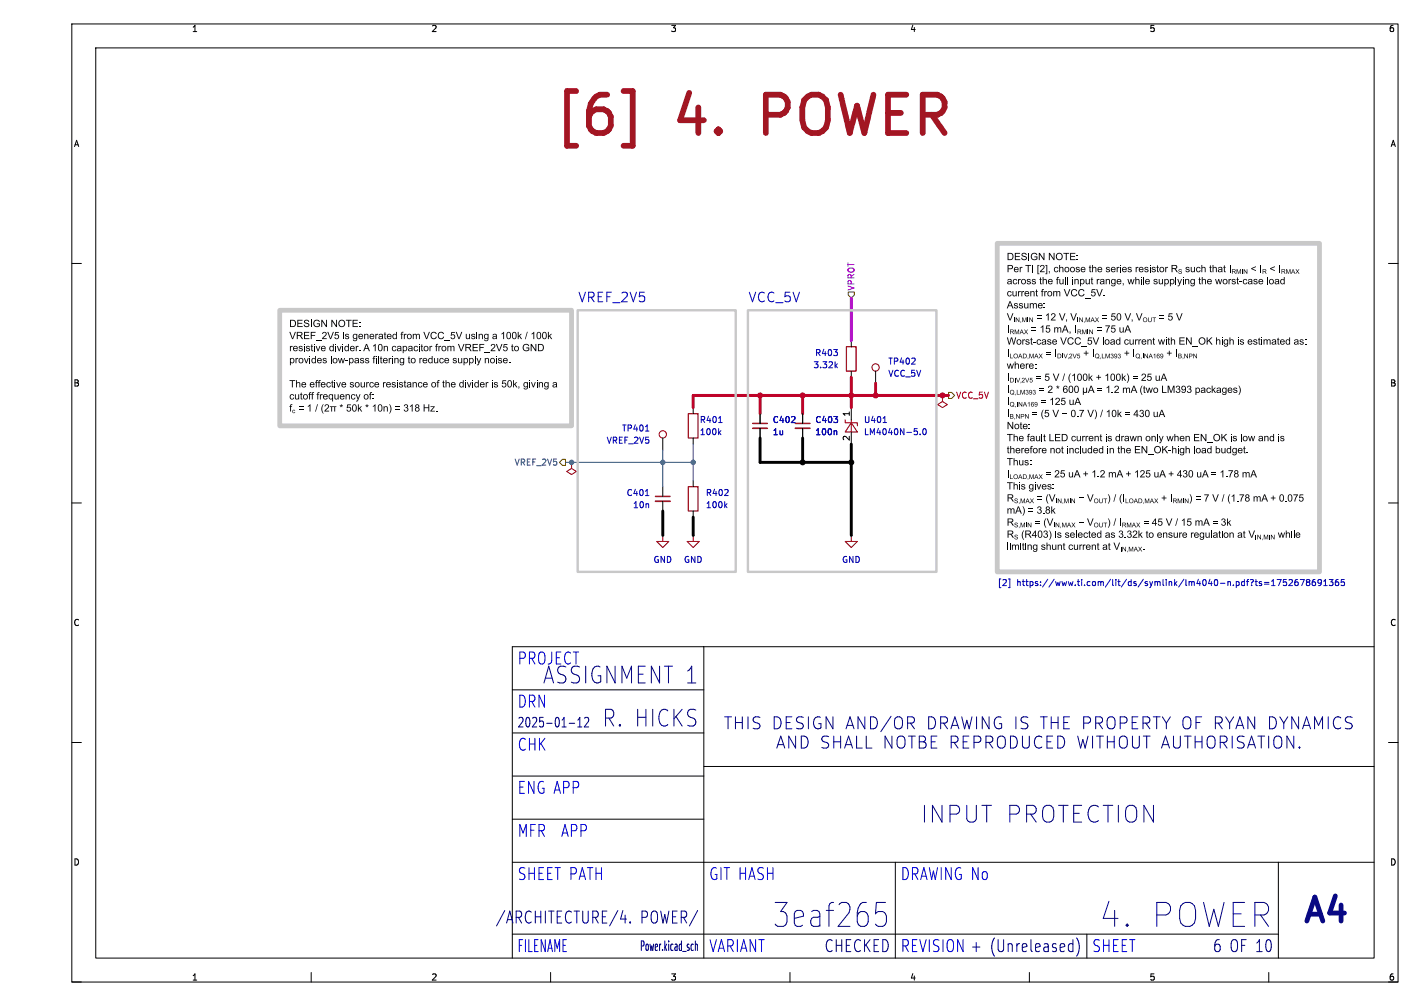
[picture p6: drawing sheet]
<svg xmlns="http://www.w3.org/2000/svg" width="297mm" height="210mm" viewBox="0 0 297 210" stroke-linecap="round" stroke-linejoin="round" font-family="sans-serif">
<defs><g id="words">
<g font-size="11.1" fill="#a21622">
<text x="115.1" y="29.9">[6]</text>
<text x="141.5" y="29.9">4.</text>
<text x="161.1" y="29.9">POWER</text>
</g>
<g font-size="7" fill="#00007f">
<text x="161.8" y="194">3eaf265</text>
<text x="230.1" y="194">4. POWER</text>
<text x="271.5" y="194">A4</text>
</g>
<g font-size="4.9" fill="#00007f">
<text x="113.6" y="143">ASSIGNMENT 1</text>
<text x="126" y="152">R. HICKS</text>
<text x="192.4" y="172">INPUT PROTECTION</text>
</g>
<g font-size="3.5" fill="#00007f">
<text x="108" y="139">PROJECT</text>
<text x="137.2" y="154.5">DRAWING IS THE</text>
<text x="169.4" y="154.5">PROPERTY OF</text>
<text x="196.9" y="154.5">RYAN</text>
<text x="237.7" y="154.5">SHALL</text>
<text x="250.8" y="154.5">NOTBE</text>
<text x="264.5" y="154.5">REPRODUCED WITH</text>
<text x="103.6" y="193">/ARCHITECTURE/4.</text>
<text x="133.7" y="193">POWER/</text>
<text x="172.2" y="199">CHECKED</text>
<text x="253.4" y="199">6 OF 10</text>
</g>
<g font-size="3.5" fill="#00f">
<text x="108" y="148">DRN</text>
<text x="108" y="157">CHK</text>
<text x="108" y="166">ENG APP</text>
<text x="108" y="175">MFR</text>
<text x="117.1" y="175">APP</text>
<text x="108" y="184">SHEET PATH</text>
<text x="148" y="184">GIT HASH</text>
<text x="188" y="184">DRAWING No</text>
<text x="108" y="199">FILENAME</text>
<text x="148" y="199">VARIANT</text>
<text x="188" y="199">REVISION + (Unreleased)</text>
<text x="228" y="199">SHEET</text>
</g>
<g font-size="2.8" fill="#0000c2">
<text x="120.6" y="63.3">VREF_2V5</text>
<text x="156.2" y="63.3">VCC_5V</text>
</g>
<g font-size="2.8" fill="#00007f">
<text x="108" y="152">2025-01-12</text>
<text x="133.6" y="198.7">Power.kicad_sch</text>
</g>
<g font-size="2.1">
<text x="210.3" y="57.7">Per TI [2], choose the series resistor R_{S}</text>
<text x="210.3" y="60.2">across the full input range, while supplying the worst-case load</text>
<text x="210.3" y="62.7">current from VCC_5V.</text>
<text x="210.3" y="65.2">Assume:</text>
<text x="210.3" y="70.3">I_{RMAX}</text>
<text x="216.4" y="67.8">= 12</text>
<text x="229" y="70.3">= 75 uA</text>
<text x="230.1" y="67.8">= 50</text>
<text x="242.1" y="67.8">= 5</text>
<text x="60.4" y="74.2">resistive divider. A 10n capacitor from VREF_2V5 to GND</text>
<text x="60.4" y="76.7">provides low-pass filtering to reduce supply noise.</text>
<text x="210.3" y="72.8">Worst-case VCC_5V load current with EN_OK high is estimated as:</text>
<text x="210.3" y="75.3">I_{LOAD,MAX}</text>
<text x="210.3" y="77.8">where:</text>
<text x="218.4" y="75.3">= I_{DIV,2V5}</text>
<text x="226.2" y="75.3">+ I_{Q,LM393}</text>
<text x="243.6" y="75.3">+ I_{B,NPN}</text>
<text x="60.4" y="81.7">The effective source resistance of the divider is 50k, giving a</text>
<text x="210.3" y="80.4">I_{DIV,2V5}</text>
<text x="217" y="82.9">= 2 *</text>
<text x="60.4" y="84.2">cutoff frequency of:</text>
<text x="210.3" y="85.4">I_{Q,INA169}</text>
<text x="215.5" y="87.9">= (5</text>
<text x="210.3" y="90.4">Note:</text>
<text x="210.3" y="93">The fault LED current is drawn only when EN_OK is low and is</text>
<text x="210.3" y="98">Thus:</text>
<text x="210.3" y="100.5">I_{LOAD,MAX}</text>
<text x="210.3" y="103">This gives:</text>
<text x="210.3" y="105.6">R_{S,MAX}</text>
<text x="232.5" y="105.6">/ (I_{LOAD,MAX} = 7</text>
<text x="210.3" y="110.6">R_{S,MIN}</text>
<text x="210.3" y="113.1">R_{S}</text>
<text x="213.3" y="113.1">(R403) is selected as 3.32k to ensure regulation at V_{IN,MIN}</text>
<text x="227" y="110.6">V_{OUT})</text>
<text x="266.9" y="113.1">while</text>
<text x="210.3" y="115.6">limiting shunt current at V_{IN,MAX}.</text>
</g>
<g font-size="1.8">
<text x="40" y="6.9">1</text>
<text x="90" y="6.9">2</text>
<text x="140" y="6.9">3</text>
<text x="190" y="6.9">4</text>
<text x="240" y="6.9">5</text>
<text x="290" y="6.9">6</text>
<text x="15.3" y="30.9">A</text>
<text x="290.3" y="30.9">A</text>
<text x="15.3" y="80.9">B</text>
<text x="290.3" y="80.9">B</text>
<text x="177.5" y="87.1" transform="rotate(-90 177.5 87.1)">1</text>
<text x="177.5" y="92.1" transform="rotate(-90 177.5 92.1)">2</text>
<text x="15.3" y="130.9">C</text>
<text x="290.3" y="130.9">C</text>
<text x="15.3" y="180.9">D</text>
<text x="290.3" y="180.9">D</text>
<text x="40" y="204.9">1</text>
<text x="90" y="204.9">2</text>
<text x="140" y="204.9">3</text>
<text x="190" y="204.9">4</text>
<text x="240" y="204.9">5</text>
<text x="290" y="204.9">6</text>
</g>
<text font-size="1.8" fill="#b10bc6" x="178.7" y="60.8" transform="rotate(-90 178.7 60.8)">VPROT</text>
<g font-size="1.8" fill="#0000c2">
<text x="169.8" y="77.1">3.32k</text>
<text x="170.1" y="74.5">R403</text>
<text x="185.4" y="76.3">TP402</text>
<text x="185.4" y="78.8">VCC_5V</text>
<text x="146.1" y="88.5">R401</text>
<text x="161.3" y="88.5">C402</text>
<text x="170.2" y="88.5">C403</text>
<text x="180.3" y="88.5">U401</text>
<text x="126.6" y="92.8">VREF_2V5</text>
<text x="129.8" y="90.3">TP401</text>
<text x="146.1" y="91">100k</text>
<text x="161.3" y="91">1u</text>
<text x="170.2" y="91">100n</text>
<text x="180.3" y="91">LM4040N-5.0</text>
<text x="130.8" y="103.7">C401</text>
<text x="132.1" y="106.3">10n</text>
<text x="147.3" y="103.7">R402</text>
<text x="147.3" y="106.3">100k</text>
<text x="136.4" y="117.7">GND</text>
<text x="142.7" y="117.7">GND</text>
<text x="175.8" y="117.7">GND</text>
<text x="208.3" y="122.5">[2]</text>
<text x="212.4" y="122.5">https://www.ti.com/lit/ds/symlink/lm4040-n.pdf?ts=1752678691365</text>
</g>
<text font-size="1.8" fill="#d40020" x="199.6" y="83.4">VCC_5V</text>
<text font-size="1.8" fill="#008484" x="107.4" y="97.4">VREF_2V5</text>
</g></defs>
<g fill="none" stroke="#000" stroke-width=".21">
<path d="M15 5h277v200h-277zM20 10h267v190h-267zM15 55h2M290 55h2M177.8 71.1v1.3M177.8 77.5v1.2M182.9 77.5v2.5M119.4 96.5h.1M138.4 91.4v2.6M144.8 85.1v1.3M144.8 91.4v1.3M158.7 86.4v2"/>
<path d="M158.7 89.4v2M167.6 86.4v2M167.6 89.4v2M177.8 85.1v2.5M177.8 90.2v2.5M196.8 82.6h.1M15 105h2M138.4 111.8h.1M138.4 101.6v2M138.4 104.6v2.1M144.8 111.8h.1M144.8 100.3v1.3"/>
<path d="M144.8 106.7v1.3M177.8 111.8h.1M290 105h2M147 135v65M287 135h-180v65M15 155h2M107 153h40M107 144h40M107 171h40M107 162h40M147 160h140M107 195h160"/>
<path d="M107 180h180M187 180v20M227 195v5M267 180v20M15 205h2M65 203v2M115 203v2M165 203v2M215 203v2M265 203v2M290 205h2"/>
</g>
<g fill="none" stroke="#00007f" stroke-width=".21">
<path d="M118.9 151h1.1M120.7 151.8h.8M120.7 150.3l.4-.5v2M122.1 149.9l.2-.1h.4l.2 .1 .1 .4-1 1.5h1M151.3 149.6h1.5M152.1 149.6v2.5M153.6 149.6v2.5M155 149.6v2.5M156.2 149.6v2.5M158.7 149.8l-.9-.2a.6 .6 0 0 0-.5 .5 .6 .6 0 0 0 .2 .6M162.2 156.2l.9-2.5 .8 2.5M163.1 150.7a1.09 1.09 0 0 0-1.4-1.1v2.5"/>
<path d="M165.4 149.6h-1.2v2.5M166.2 153.7v2.5l-1.5-2.5v2.5M167.4 153.7v2.5l.9-.2 .4-.4M167.8 149.8l-1-.2a.6 .6 0 0 0-.4 .5 .6 .6 0 0 0 .2 .6M168.8 149.6v2.5M171.3 149.8a.96 .96 0 0 0-1 0 .96 .96 0 0 0-.4 .9M173.1 155.7l-.5 .5-1-.2M174 149.6v2.5l-1.5-2.5v2.5M174.1 153.7v2.5M175.6 153.7v2.5M176.4 156.2l.8-2.5 .9 2.5M176.7 152.1l.8-2.5 .9 2.5"/>
<path d="M178.9 153.7v2.5h1.2M180.6 149.6v2.5l-1.4-2.5v2.5M180.9 153.7v2.5h1.2M183.3 150.7a1.09 1.09 0 0 0-1.5-1.1v2.5M186.1 149.5l-2.1 3.2M186.3 153.7v2.5l-1.4-2.5v2.5M186.8 151.3v-.8a.83 .83 0 0 1 .9-.9 .83 .83 0 0 1 .8 .9v.8M187.4 155.3a.83 .83 0 0 0 .8 .9 .83 .83 0 0 0 .8-.9M190.5 153.7v2.5M190.9 150.7a.68 .68 0 0 0-.4-1.1h-.9v2.5M192 153.7v2.5h1l.4-.5M194.5 153.7v2.5h1.2"/>
<path d="M195.4 150.7a1.09 1.09 0 0 0-1.4-1.1v2.5M197.7 150.8a.68 .68 0 0 0 .2-.6 .68 .68 0 0 0-.5-.6h-.9v2.5M198.6 152.1l.8-2.5 .9 2.5M198.7 153.7v2.5M199.3 155l.8 1.2M200.9 149.6l.6 2.5 .4-1.7 .5 1.7 .6-2.5M201.2 153.7v2.5h1.2M203.4 153.7v2.5M204 149.6v2.5M205.9 153.7v2.5M206.5 155l.9 1.2M206.6 149.6v2.5l-1.4-2.5v2.5"/>
<path d="M208.4 154a.84 .84 0 0 1 1-.3 .84 .84 0 0 1 .6 .8v.8a.83 .83 0 0 1-.9 .9 .83 .83 0 0 1-.8-.9zM209.1 149.8a1.03 1.03 0 0 0-1.2 .1 1.03 1.03 0 0 0-.2 1.2 .94 .94 0 0 0 .4 .9 .94 .94 0 0 0 1.1-.1v-.8h-.5M211 153.7a1.32 1.32 0 0 1 1.5 .8 1.32 1.32 0 0 1-.5 1.5l-1 .2zM212.2 149.6v2.5M213.5 153.7v2l.5 .5 .7-.2 .3-.3v-2M214.7 149.8l-1-.2a.61 .61 0 0 0-.5 .6 .61 .61 0 0 0 .5 .6 .91 .91 0 0 1 1 .6 .64 .64 0 0 1-.5 .7l-.9-.1M217.3 149.6h1.4M217.6 153.9a1 1 0 0 0-1.2 0 1 1 0 0 0-.4 1.2 .94 .94 0 0 0 .5 1 .94 .94 0 0 0 1.1-.2M218 149.6v2.5M218.7 154.9h.8M219.6 149.6v2.5M219.6 150.8h1.4"/>
<path d="M219.9 153.7h-1.2v2.5h1.2M220.9 153.7a1.32 1.32 0 0 1 1.5 .8 1.32 1.32 0 0 1-.5 1.5l-1 .2zM221 149.6v2.5M222.2 150.8h.8M223.4 149.6h-1.2v2.5h1.2M225.1 153.7l.6 2.5 .5-1.8 .4 1.8 .6-2.5M226.3 151h1a.68 .68 0 0 0 .5-.7 .68 .68 0 0 0-.5-.7h-1v2.5M228.2 153.7v2.5M228.8 151h1a.68 .68 0 0 0 .5-.7 .68 .68 0 0 0-.5-.7h-1v2.5M229 153.7h1.5M229.4 151l.9 1.1M229.7 153.7v2.5"/>
<path d="M231.3 154.9h1.4M231.3 153.7v2.5M231.6 149.8a.83 .83 0 0 1 .9-.1 .83 .83 0 0 1 .4 .8v.8a.83 .83 0 0 1-.8 .9 .83 .83 0 0 1-.9-.9v-.8l.1-.5zM232.7 153.7v2.5M233.9 154a.84 .84 0 0 1 1-.3 .84 .84 0 0 1 .6 .8v.8a.83 .83 0 0 1-.9 .9 .83 .83 0 0 1-.8-.9zM234 151h.9a.68 .68 0 0 0 .5-.7 .68 .68 0 0 0-.5-.7h-.9v2.5M236.5 150.8h.8M236.5 153.7v2l.1 .2 .4 .3h.5l.5-.5M237.7 149.6h-1.2v2.5h1.2M239.5 153.7v2.5M240 150.7a.68 .68 0 0 0-.3-1.1h-1v2.5M240.9 149.6h1.4"/>
<path d="M241.6 149.6v2.5M242.6 156.2l.8-2.5 .9 2.5M242.8 149.6l.8 1.4 .8-1.4M245.1 155.7l.5 .5 .7-.2 .2-.3M247.1 151.3v-.8a.83 .83 0 0 1 .8-.9 .83 .83 0 0 1 .8 .9v.8M248.1 153.7v2.5M249.6 154.9h1.4M249.6 153.7v2.5M249.8 150.8h.8M251 149.6h-1.2v2.5M251 153.7v2.5M252.1 155.3a.83 .83 0 0 0 .9 .9 .83 .83 0 0 0 .8-.9"/>
<path d="M254.9 153.7v2.5M255.2 150.7a.68 .68 0 0 0-.4-1.1h-1v2.5M255.5 155l.8 1.2M256 149.6l.8 1.4 .9-1.4M257.4 153.7v2.5M258.1 152.1l.9-2.5 .8 2.5M259.9 155.7l-.5 .5-1-.2M260.6 156.2l.8-2.5 .8 2.5M262.1 149.6v2.5l-1.5-2.5v2.5M262.7 153.7h1.4M263.4 153.7v2.5M265 153.7v2.5"/>
<path d="M266 155.3a.83 .83 0 0 0 .9 .9 .83 .83 0 0 0 .8-.9M266.6 150.7a1.09 1.09 0 0 0-1.4-1.1v2.5M267.3 149.6l.8 1.4 .9-1.4M270.2 153.7v2.5l-1.4-2.5v2.5M271.2 149.6v2.5l-1.4-2.5v2.5M271.4 155.9l.1 .1-.1 .2M271.4 155.9l-.1 .1 .1 .2M271.4 155.9v.3M272.1 152.1l.8-2.5 .8 2.5M274.6 152.1v-2.5l.8 1.8 .8-1.8v2.5M277.4 149.6v2.5M280 149.9a.93 .93 0 0 0-1-.1 .93 .93 0 0 0-.5 .9"/>
<path d="M282.4 149.8l-.9-.2a.6 .6 0 0 0-.5 .5 .6 .6 0 0 0 .2 .6M129.6 191.9h1.3M130.6 191v1.7M131.6 192.5v.2M145.2 196.4v2M145.2 197.3l.2-.2 .2 .1 .1 1.2M183 188.4h1.9M183.4 190.3h1l.4 .2a2.06 2.06 0 0 1 0 2.6l-.4 .3h-1M223.5 197l.6 .1M224.1 196.2v2.5M224.1 198.5l-.6 .2M224.9 195.8a3.4 3.4 0 0 1 0 3.8"/>
</g>
<g fill="none" stroke="#840000" stroke-width=".21">
<path d="M119.4 96.5v1.3l1 .6-1 .7-1-.7 1-.6M176.5 87.6v.7h2.6v.6M177.8 87.6v2.6M177.8 88.3l1.3 1.9h-2.6zM196.8 82.6v1.2l1.1 .7-1.1 .6-1-.6 1-.7M138.4 111.8v1.2h1.3l-1.3 1.3-1.2-1.3h1.2M144.8 111.8v1.2h1.2l-1.2 1.3-1.3-1.3h1.3M177.8 111.8v1.2h1.3l-1.3 1.3-1.3-1.3h1.3"/>
<circle cx="182.9" cy="76.7" r=".76"/>
<circle cx="138.4" cy="90.7" r=".76"/>
</g>
<path d="M176.8 72.4h2v5.1h-2zM143.8 86.4h2v5h-2zM143.8 101.6h2v5.1h-2z" fill="none" stroke="#840000" stroke-width=".25"/>
<g fill="none" stroke="#0000c2" stroke-width=".21">
<path d="M174.5 76.3l.4 .5M174.9 75.9l-.5 .5M134.8 90h.7M150.1 88.2h.7M150.2 90.3l.4 .4M150.6 89.9l-.5 .5M174.6 89.9l.2 .2v.7M184.4 88.2h.8M191.6 90.1v.5M192.2 90.6v.1M192.8 89.6l.2-.1a.68 .68 0 0 1 .5 .6 .68 .68 0 0 1-.5 .6l-.3-.4zM134.8 103.5h.7"/>
<path d="M151.5 105.5l.3 .5M151.8 105.1l-.4 .5M210.6 120.9h.3v1.8h-.3M264.1 121.6h.9M264.1 121.9h.9M265.6 122.2h.7M265.6 121.3l.4-.3v1.2M266.7 121h.9l-.6 1.2M268.7 121h-.6l-.1 .6 .6-.1 .1 .6-.2 .1-.5-.1M269.2 121.1l.5-.1 .2 .3-.7 .9h.7M271 121h-.3l-.2 .3-.1 .7 .3 .2 .4-.1-.1-.6h-.3l-.3 .2M271.6 121h.8l-.5 1.2"/>
<path d="M273.1 121.5l-.3 .3 .1 .3 .2 .1h.4l.1-.2v-.2l-.3-.3M273.1 121.5l-.3-.2 .3-.3h.2l.3 .2-.3 .3M273.1 121.5h.2M274.7 121h-.4l-.2 .3v.7l.2 .2 .4-.1v-.6h-.4l-.2 .2M276 121.5l-.2 .3-.4-.1-.1-.6 .5-.1 .2 .2-.1 .7-.1 .3h-.4M276.5 122.2h.7M276.5 121.3l.3-.3v1.2M277.6 121h.8l-.4 .5 .4 .1v.5l-.2 .1-.6-.1M279.5 121h-.4l-.1 .3-.1 .7 .2 .2 .5-.1-.1-.6h-.4l-.2 .2M280.8 121h-.6l-.1 .6 .6-.1 .1 .6-.2 .1-.5-.1"/>
</g>
<path d="M157.2 88.4h3.1M166.1 88.4h3.1M136.9 103.6h3.1" fill="none" stroke="#840000" stroke-width=".3"/>
<path d="M157.2 89.4h3.1M166.1 89.4h3.1M136.9 104.6h3.1" fill="none" stroke="#840000" stroke-width=".33"/>
<path d="M177.2 61h1.2v.6l-.6 .6-.6-.6zM117.5 95.9h.6v1.3h-.6l-.7-.7zM198.1 81.9h.7l.6 .7-.6 .6h-.7z" fill="none" stroke="#725600" stroke-width=".21"/>
<path d="M177.8 78.7v6.4M158.7 82.6v3.8M167.6 82.6v3.8M182.9 80v2.6M198.1 82.6h-53.3v2.5" fill="none" stroke="#d40020" stroke-width=".61"/>
<path d="M177.8 62.2v8.9" fill="none" stroke="#b10bc6" stroke-width=".61"/>
<path d="M118.1 96.5h26.7M138.4 94v7.6M144.8 92.7v7.6" fill="none" stroke="#008484" stroke-width=".21"/>
<path d="M158.7 91.4v5.1h19.1M167.6 91.4v5.1M177.8 92.7v19.1M138.4 106.7v5.1M144.8 108v3.8" fill="none" stroke="#000" stroke-width=".61"/>
<path d="M130.2 19h1.9v11.4h-1.9" fill="none" stroke="#a21622" stroke-width="1.2"/>
<path d="M208.3 50.8h67.3v68.6h-67.3zM58.4 64.8h61v24.1h-61z" fill="none" stroke="#c8c8c8" stroke-width="1"/>
<g fill="#000">
<path d="M210.4 52.8h.6a.75 .75 0 0 1 .7 .7 .75 .75 0 0 1-.7 .8h-.6v-.2h.6a.58 .58 0 0 0 .5-.6 .58 .58 0 0 0-.5-.5h-.4v1.1h-.2zM210.4 55.3h.6a.46 .46 0 0 1 .6 .4 .46 .46 0 0 1-.6 .5h-.4v.6h-.2v-.8h.8l.2-.2-.2-.3h-.6v.5h-.2zM212 52.8h1v.2h-.8v.4h.8v.2h-.8v.5h.9v.2h-1.1zM213.5 52.9l.7-.1 .2 .3-.2 .1a.32 .32 0 0 0-.3-.3 .32 .32 0 0 0-.3 .4l.3 .1a.51 .51 0 0 1 .5 .7 .51 .51 0 0 1-.8 .2l-.3-.4 .2-.1a.39 .39 0 0 0 .4 .4 .39 .39 0 0 0 .4-.4l-.9-.4zM214.2 55.3h1.1v.2h-.4v1.3h-.2v-1.3h-.5zM214.8 52.8h.2v1.5h-.2zM215.6 55.3h.2v1.5h-.2zM215.5 53l.7-.2 .4 .2 .1 .2-.2 .1a.57 .57 0 0 0-.8-.1 .57 .57 0 0 0-.1 .8 .57 .57 0 0 0 .8 0l.1-.3h-.5v-.2h.7v.6a.81 .81 0 0 1-1.2 0 .81 .81 0 0 1 0-1.1zM216.7 55.3h.4v.2h-.2v1.6h.2v.1h-.4zM217 52.8h.2l.8 1.2v-1.2h.2v1.5h-.3l-.7-1.2v1.2h-.2zM217.2 58l.2-.1v.3h.2v.2h-.2v.6l.2 .3a.27 .27 0 0 1-.3 0 .27 .27 0 0 1-.1-.3v-.6h-.1zM217.8 57.8h.1v.6l.4-.2 .3 .2 .1 .9h-.2v-.7l-.3-.2-.2 .1-.1 .8h-.1z"/>
<path d="M217.4 55.4a.48 .48 0 0 1 .7 .1 .48 .48 0 0 1-.2 .7l-.5 .4h.8v.2h-1l.5-.7a.32 .32 0 0 0 .4-.3 .32 .32 0 0 0-.3-.3 .32 .32 0 0 0-.4 .3l-.2-.1zM218.3 55.3h.4v1.9h-.4v-.1h.3v-1.6h-.3zM219.1 52.8h.2l.8 1.2v-1.2h.2v1.5h-.3l-.7-1.2v1.2h-.2zM220.8 57.9l.4-.1-.3 .3 .2 .3h-.2v.9h-.2v-.9h-.1zM221.2 55.3h.2v.6l.3-.2 .4 .2v.9h-.2v-.8l-.2-.1-.3 .1v.8h-.2zM220.7 53a.74 .74 0 0 1 1.2 .1 .74 .74 0 0 1-.4 1.1 .74 .74 0 0 1-1-.6h.2a.56 .56 0 0 0 .8 .5 .56 .56 0 0 0 .1-1l-.6-.1-.2 .2-.1 .4h-.2zM222.4 57.8h.2v1.5h-.2zM222.1 52.8h1.2v.2h-.5v1.3h-.2v-1.3h-.5zM222.9 57.8h.2v1.5h-.2zM223.5 52.8h1.1v.2h-.9v.4h.8v.2h-.8v.5h.9v.2h-1.1zM224.9 53.2h.2v.2h-.2zM224.9 54.1h.2v.2h-.2z"/>
<path d="M227.6 55.5l.1-.2v.4h.2v.2h-.2v.6l.3 .3a.27 .27 0 0 1-.4 0 .27 .27 0 0 1 0-.3v-.6h-.2zM228.1 55.3h.2v.6l.3-.2 .4 .2v.9h-.2v-.8l-.2-.1-.3 .1v.8h-.2zM227.9 58l.2-.1v.3h.2v.2h-.2v.6l.2 .3a.27 .27 0 0 1-.3 0 .27 .27 0 0 1-.1-.3v-.6h-.1zM233.9 55.3h.2v.2h-.2zM237.1 57.8h.2v.6l.3-.2 .4 .2v.9h-.2v-.7l-.2-.2-.3 .1v.8h-.2zM238.8 57.8h.1v1.5h-.1zM240.1 55.3h.2v.2h-.2zM241.7 55.5l.2-.2v.4h.1v.2h-.1v.6l.2 .3a.27 .27 0 0 1-.3 0 .27 .27 0 0 1-.1-.3v-.6h-.2zM244.7 55.3h.7a.42 .42 0 0 1 .5 .4 .42 .42 0 0 1-.4 .4l.5 .7h-.2l-.4-.6h-.3h-.2v.6h-.2v-.8l.9-.1a.25 .25 0 0 0 0-.3 .25 .25 0 0 0-.2-.1h-.5v.5h-.2zM245.5 57.8h.2v1.5h-.2zM247 57.8h.2v.2h-.2zM247.7 55.8l.5-.1 .2 .3h-.1a.21 .21 0 0 0-.3-.2 .21 .21 0 0 0-.1 .3l.2 .1a.39 .39 0 0 1 .3 .5 .39 .39 0 0 1-.7 .1l-.1-.3h.2a.24 .24 0 0 0 .2 .3 .24 .24 0 0 0 .2-.4 .43 .43 0 0 1-.6-.5z"/>
<path d="M248.7 55.7h.2v.8l.2 .2 .3-.2v-.8h.2v1.1h-.2v-.1l-.3 .1-.3-.1zM250 55.8h.5l.2 .3h-.1a.36 .36 0 0 0-.5-.1 .36 .36 0 0 0-.1 .5 .36 .36 0 0 0 .5 .1l.1-.2h.2a.54 .54 0 0 1-.9 .3 .54 .54 0 0 1 .1-.9zM250.5 58l.1-.1v.3h.2v.2h-.2v.6l.2 .3a.27 .27 0 0 1-.3 0 .27 .27 0 0 1 0-.3v-.6h-.2zM250.9 55.3h.2v.6l.3-.2 .4 .2v.9h-.2v-.8l-.2-.1-.3 .1v.8h-.2zM251 57.8h.2v.6l.3-.2 .4 .2v.9h-.2v-.7l-.2-.2-.3 .1v.8h-.2zM252.7 55.5l.2-.2v.4h.2v.2h-.2v.6l.2 .3a.27 .27 0 0 1-.3 0 .27 .27 0 0 1-.1-.3v-.6h-.1zM253.3 55.3h.1v.6l.4-.2 .3 .2v.9h-.1v-.8l-.3-.1-.2 .1-.1 .8h-.1zM254.5 55.8l.2-.1a.45 .45 0 0 1 .6 .1 .45 .45 0 0 1 0 .6l.1 .4-.3-.1-.5 .1-.2-.1v-.2l.6 .2 .1-.4-.7 .2a.57 .57 0 0 1 .7-.4l-.2-.2-.5 .1zM255.6 55.5l.2-.2v.4h.2v.2h-.2v.6l.2 .3a.27 .27 0 0 1-.3 0 .27 .27 0 0 1-.1-.3v-.6h-.1zM256.8 55.3h.2v1.5h-.2zM257.3 56.2l.7 .1v.3l-.2 .1 .4 .5-.6-.5h-.2v.5h-.1v-.6h.5l.1-.1-.5-.2v.3h-.1zM258.3 56.2h.2l.2 .8 .3-.8h.2v1h-.1v-.8l-.4 .8-.3-.9v.9h-.1z"/>
<path d="M258.4 58l.2-.1v.3h.2v.2h-.2v.6l.2 .3a.27 .27 0 0 1-.3 0 .27 .27 0 0 1-.1-.3v-.6h-.2zM259.4 56.2h.1v1h-.1zM259.8 56.2l.6 .7v-.7h.1v1l-.6-.8v.8h-.1zM261.3 56l1-.4v.2l-.8 .3 .8 .3v.2l-1-.4zM263.2 55.3h.2v1.5h-.2zM263.7 56.2l.7 .1 .1 .3-.3 .1 .4 .5-.6-.5h-.2v.5h-.1v-.6h.5l.2-.1-.6-.2v.3h-.1zM264.6 57.8h.2v1.5h-.2zM265.3 56l1-.4v.2l-.8 .3 .8 .3v.2l-1-.4zM267.2 55.3h.2v1.5h-.2zM267.7 56.2l.7 .1v.3l-.2 .1 .3 .5-.6-.5h-.1v.5h-.1v-.6h.5l.1-.1-.5-.2v.3h-.1zM267.5 58.4l.3-.2 .3 .2v-.6h.2v1.5h-.1v-.1l-.3 .2-.3-.1-.2-.4 .2-.1a.34 .34 0 0 0 .4 .4 .34 .34 0 0 0 .1-.6l-.3-.2-.2 .4h-.2zM268.6 56.2h.2l.3 .8 .3-.8h.1v1h-.1v-.8l-.4 .8-.3-.9v.9h-.1z"/>
<path d="M270 56.2h.1l.4 1h-.1l-.1-.3h-.4l-.3 .3 .2-.4h.4l-.1-.5-.2 .5h-.1zM270.6 56.2l.4 .4 .4-.4-.3 .5 .3 .5h-.1l-.3-.4-.5 .4 .4-.5zM60.4 69.3h.2l.5 1.3 .5-1.3h.2l-.6 1.5h-.2zM60.6 66.8h.5a.75 .75 0 0 1 .7 .7 .75 .75 0 0 1-.7 .8h-.5v-.2h.5a.58 .58 0 0 0 .5-.6 .58 .58 0 0 0-.5-.6h-.3v1.2h-.2zM62.1 66.8h1.1v.1h-.9v.5h.8v.2h-.8v.5h.9v.2h-1.1zM62 69.3h.7a.42 .42 0 0 1 .5 .3 .42 .42 0 0 1-.4 .5l.5 .7h-.2l-.4-.6-.3-.1h-.2v.7h-.2v-.9l.9-.1a.25 .25 0 0 0 0-.3 .25 .25 0 0 0-.2-.1h-.5v.5h-.2zM63.6 66.9l.7-.1 .3 .3-.2 .1a.32 .32 0 0 0-.4-.4 .32 .32 0 0 0-.2 .5l.2 .1a.51 .51 0 0 1 .6 .7 .51 .51 0 0 1-.9 .1l-.3-.3 .2-.1a.39 .39 0 0 0 .4 .3 .39 .39 0 0 0 .4-.4l-.8-.3zM63.5 71.8h.2v.2h-.2zM63.5 69.3h1.1v.2h-.9v.4h.8v.2h-.8v.5h.9v.2h-1.1zM64.9 69.3h1v.2h-.8v.4h.7v.2h-.7v.7h-.2zM64.9 66.8h.2v1.5h-.2zM65 72l.2-.2v.4h.2v.2h-.2v.6l.2 .3a.27 .27 0 0 1-.3 0 .27 .27 0 0 1-.1-.3v-.6h-.1z"/>
<path d="M65.6 71.8h.2v.2h-.2zM65.2 74.8l.3-.1 .3 .2v-.6h.2v1.5h-.2v-.1l-.2 .1h-.3l-.3-.4 .2-.1a.34 .34 0 0 0 .5 .4 .34 .34 0 0 0 .1-.6l-.3-.2-.3 .4h-.2zM66 71.1h1.2v.1h-1.2zM65.6 66.9l.8-.1 .3 .2 .1 .2h-.2a.57 .57 0 0 0-.8-.1 .57 .57 0 0 0-.1 .9 .57 .57 0 0 0 .9 0v-.3h-.4v-.2h.6v.6a.81 .81 0 0 1-1.1 0 .81 .81 0 0 1-.1-1.2zM67.1 66.8h.2l.8 1.1v-1.1h.2v1.5h-.2l-.8-1.2v1.2h-.2zM67.4 69.4a.48 .48 0 0 1 .8 .1 .48 .48 0 0 1-.2 .7l-.5 .4h.7v.2h-1l.6-.7a.32 .32 0 0 0 .3-.3 .32 .32 0 0 0-.3-.3 .32 .32 0 0 0-.3 .2h-.2zM68.4 69.3h.2l.4 1.3 .5-1.3h.2l-.6 1.5h-.2zM69.1 74.3h.2v1.5h-.2zM69.2 66.8h.2l.8 1.1v-1.1h.2v1.5h-.2l-.8-1.2v1.2h-.2zM68.9 72.3l.3-.1 .3 .1v-.5h.2v1.5h-.2v-.1l-.2 .1h-.3l-.2-.4 .2-.1a.34 .34 0 0 0 .4 .4 .34 .34 0 0 0 .1-.6l-.3-.2-.2 .4h-.2zM70 69.3h.8v.2h-.6l-.1 .4a.5 .5 0 0 1 .7 .2 .5 .5 0 0 1-.3 .7 .5 .5 0 0 1-.7-.4h.2a.33 .33 0 0 0 .5 .1 .33 .33 0 0 0 .1-.5 .33 .33 0 0 0-.6 .1h-.1zM69.9 79.4h.1v.2h-.1z"/>
<path d="M70 71.8h.2v.2h-.2zM70.9 67a.74 .74 0 0 1 1.1 .1 .74 .74 0 0 1-.4 1.1 .74 .74 0 0 1-.9-.7h.2a.56 .56 0 0 0 .8 .6 .56 .56 0 0 0 .1-1l-.6-.1-.3 .2v.3h-.2zM71.5 71.8h.2v.2h-.2zM71.6 69.3h.2v.2h-.2zM71.6 69.7h.2v1.1h-.2zM72.1 69.8l.6-.1 .2 .3h-.2a.21 .21 0 0 0-.2-.2 .21 .21 0 0 0-.2 .3h.2a.39 .39 0 0 1 .4 .6 .39 .39 0 0 1-.7 0l-.2-.2 .2-.1a.24 .24 0 0 0 .3 .3 .24 .24 0 0 0 .1-.3 .43 .43 0 0 1-.5-.5zM72.2 66.8h1.2v.1h-.5v1.4h-.2v-1.4h-.5zM72.1 72.3l.3-.1 .3 .1v-.5h.2v1.5h-.2v-.1l-.2 .1h-.4l-.2-.4 .2-.1a.34 .34 0 0 0 .5 .4 .34 .34 0 0 0 .1-.6l-.4-.2-.2 .4h-.2zM73.6 66.8h1.1v.1h-.9v.5h.9v.2h-.9v.5h1v.2h-1.2zM73.8 69.8l.3-.1 .4 .1v-.1h.1v.9a.48 .48 0 0 1-.3 .6 .48 .48 0 0 1-.6-.3l.5 .2 .2-.4-.1 .1a.47 .47 0 0 1-.6-.6h.2a.35 .35 0 0 0 .4 .4 .35 .35 0 0 0 .1-.6l-.3-.2-.2 .4h-.2zM75.1 67.2h.2v.2h-.2zM75.1 68.1h.2v.2h-.2z"/>
<path d="M75 69.8l.1-.1a.51 .51 0 0 1 .6 .1 .51 .51 0 0 1 .1 .5h-.8l.3 .4 .5-.2a.52 .52 0 0 1-.6 .3 .52 .52 0 0 1-.4-.7h.8l-.2-.3-.6 .3zM76.1 69.7h.1v.2l.4-.2 .3 .1 .1 1h-.2v-.8l-.3-.2-.2 .2v.8h-.2zM76.4 71.8h.3l.6 1.5h-.3l-.1-.4h-.7l-.1 .4h-.2l.2-.6h.7l-.3-.7-.2 .7h-.2zM77.3 69.8l.2-.1a.51 .51 0 0 1 .5 .1 .51 .51 0 0 1 .2 .5h-.8l.2 .4 .6-.2a.52 .52 0 0 1-.7 .3 .52 .52 0 0 1-.3-.7h.8l-.3-.3-.5 .3zM78 74.4l.5-.1-.3 .3 .2 .3h-.2v.9h-.2v-.9h-.2zM78.4 69.7h.2v.2l.3-.2v.2a.24 .24 0 0 0-.3 0 .24 .24 0 0 0 0 .3v.6h-.2zM77.9 72.2l.6-.4v1.5h-.2v-1.2l-.4 .3zM79 74.3h.2v1.5h-.2zM79.1 71.9l.3-.1a.83 .83 0 0 1 .5 .8 .83 .83 0 0 1-.5 .7 .6 .6 0 0 1-.5-.7h.2a.36 .36 0 0 0 0 .5 .36 .36 0 0 0 .5 0l.1-.3a.48 .48 0 0 0 .1-.6 .48 .48 0 0 0-.5-.2l-.2 .6h-.2zM79.2 69.8l.2-.1a.45 .45 0 0 1 .5 .1 .45 .45 0 0 1 .1 .5v.5l-.2-.1-.5 .1-.2-.2-.1-.1 .6 .1 .2-.4-.8 .3a.57 .57 0 0 1 .8-.4l-.2-.3-.5 .2zM79.5 74.5l.2-.1v.3h.2v.2h-.2v.6l.2 .3a.27 .27 0 0 1-.3 0 .27 .27 0 0 1-.1-.3v-.6h-.2zM80.3 69.4l.2-.1v.4h.2v.1h-.2v.7l.2 .3a.27 .27 0 0 1-.3 0 .27 .27 0 0 1-.1-.3v-.7h-.1z"/>
<path d="M80.9 69.8l.2-.1a.51 .51 0 0 1 .5 .1 .51 .51 0 0 1 .2 .5h-.8l.2 .4 .6-.2a.52 .52 0 0 1-.7 .3 .52 .52 0 0 1-.3-.7h.8l-.3-.3-.5 .3zM82.1 69.8l.3-.1 .3 .1v-.5h.2v1.5h-.2v-.1l-.2 .1-.3-.1-.2-.3 .1-.2a.34 .34 0 0 0 .5 .4 .34 .34 0 0 0 .1-.5l-.3-.3-.3 .4h-.1zM82.9 79.4h.2v.2h-.2zM83.9 69.3h.4l-.3 .2 .2 .3h-.2v1h-.2v-1h-.2zM84.3 69.7h.2v.2l.4-.2v.2a.24 .24 0 0 0-.3 0 .24 .24 0 0 0-.1 .3v.6h-.2zM85.1 69.8a.55 .55 0 0 1 .9 .1 .55 .55 0 0 1-.3 .8 .55 .55 0 0 1-.7-.5h.2a.37 .37 0 0 0 .5 .4 .37 .37 0 0 0 .1-.6l-.4-.1-.2 .3h-.2zM85.3 74.5l.2-.1v.3h.2v.2h-.2v.6l.2 .3a.27 .27 0 0 1-.3 0 .27 .27 0 0 1-.1-.3v-.6h-.1zM86.2 69.7h.2v.2l.2-.2 .4 .2 .3-.2h.3l.1 1.1h-.2v-.8l-.2-.2-.2 .2-.1 .8h-.1v-.8l-.2-.2-.3 .2v.8h-.2zM87.5 71.8h.2v.2h-.2zM88 72l.2-.2v.4h.2v.2h-.2v.6l.2 .3a.27 .27 0 0 1-.3 0 .27 .27 0 0 1-.1-.3v-.6h-.1zM88.4 69.3h.2l.5 1.3 .5-1.3h.2l-.6 1.5h-.2zM89.6 74.8l.3-.1 .3 .2v-.6h.2v1.5h-.2v-.1l-.2 .1h-.4l-.2-.4 .2-.1a.34 .34 0 0 0 .4 .4 .34 .34 0 0 0 .2-.6l-.4-.2-.2 .4h-.2z"/>
<path d="M91.1 71.9l.4-.1-.3 .3 .2 .3h-.2v.9h-.2v-.9h-.1zM90.1 69.5l.7-.2 .4 .3-.2 .1a.53 .53 0 0 0-.8-.1 .53 .53 0 0 0 0 .8l.4 .2 .3-.1 .1-.2h.2a.74 .74 0 0 1-1.1 .3 .74 .74 0 0 1 0-1.1zM91.6 69.5l.7-.2 .4 .3-.2 .1a.53 .53 0 0 0-.7-.1 .53 .53 0 0 0-.1 .8l.4 .2 .3-.1 .2-.2h.2a.74 .74 0 0 1-1.2 .3 .74 .74 0 0 1 0-1.1zM92.8 71.1h1.2v.1h-1.2zM94.3 69.3h.7v.2h-.6l-.1 .4a.5 .5 0 0 1 .7 .2 .5 .5 0 0 1-.3 .7 .5 .5 0 0 1-.6-.4h.2a.33 .33 0 0 0 .5 .1 .33 .33 0 0 0 0-.5 .33 .33 0 0 0-.5 .1h-.2zM95.2 69.3h.2l.5 1.3 .5-1.3h.2l-.6 1.5h-.2zM95.6 71.8h.3l.4 1.3 .5-1.3h.2l-.6 1.5h-.2zM97.1 79.4h.2v.2h-.2zM97.2 71.8h.7a.42 .42 0 0 1 .5 .3 .42 .42 0 0 1-.4 .5l.5 .7h-.2l-.4-.6-.3-.1h-.2v.7h-.2v-.8l1-.2a.25 .25 0 0 0-.1-.2 .25 .25 0 0 0-.2-.1h-.5v.5h-.2zM97.3 69.7h.2v.8l.2 .2 .3-.2v-.8h.2v1.1h-.2v-.2l-.3 .2-.3-.1zM98.5 69.8l.5-.1 .2 .3h-.1a.21 .21 0 0 0-.3-.2 .21 .21 0 0 0-.1 .3h.2a.39 .39 0 0 1 .3 .6 .39 .39 0 0 1-.7 0l-.1-.2 .2-.1a.24 .24 0 0 0 .2 .3 .24 .24 0 0 0 .2-.3 .43 .43 0 0 1-.6-.5zM98.7 79.4h.1v.2h-.1z"/>
<path d="M98.7 71.8h1.1v.2h-.9v.4h.8v.2h-.8v.5h.9v.2h-1.1zM99.2 74.3h.1v1.5h-.1zM99.5 69.3h.2v.2h-.2zM99.5 69.7h.2v1.1h-.2zM100 69.7h.1v.2l.4-.2 .3 .1 .1 1h-.2v-.8l-.3-.2-.2 .2v.8h-.2zM100.1 71.8h1v.2h-.8v.4h.7v.2h-.7v.7h-.2zM101.2 69.8l.3-.1 .4 .1v-.1h.1v.9a.48 .48 0 0 1-.3 .6 .48 .48 0 0 1-.6-.3l.5 .2 .2-.4-.1 .1a.47 .47 0 0 1-.6-.6h.2a.35 .35 0 0 0 .5 .4 .35 .35 0 0 0 0-.6l-.3-.2-.2 .4h-.2zM102.7 79.4h.2v.2h-.2zM102.6 71.9a.48 .48 0 0 1 .8 .1 .48 .48 0 0 1-.2 .7l-.5 .4h.8v.2h-1l.5-.7a.32 .32 0 0 0 .3-.3 .32 .32 0 0 0-.3-.3 .32 .32 0 0 0-.3 .3l-.2-.1zM103 69.8l.1-.1a.47 .47 0 0 1 .6 .1 .47 .47 0 0 1 .1 .5v.5l-.2-.1-.5 .1-.2-.2-.1-.1 .6 .1 .2-.4-.8 .3a.57 .57 0 0 1 .8-.4l-.2-.3-.5 .2zM103.6 71.8h.2l.5 1.3 .4-1.3h.2l-.5 1.5h-.2zM105.2 71.8h.8v.2h-.6l-.1 .4a.5 .5 0 0 1 .7 .2 .5 .5 0 0 1-.3 .7 .5 .5 0 0 1-.6-.4h.1a.33 .33 0 0 0 .6 .1 .33 .33 0 0 0 0-.5 .33 .33 0 0 0-.5 .1h-.2z"/>
<path d="M104.7 69.7l.6-.4v1.5h-.2v-1.2l-.4 .2zM106 69.4l.2-.1a.83 .83 0 0 1 .6 .7 .83 .83 0 0 1-.6 .8 .6 .6 0 0 1-.4-.8h.1a.36 .36 0 0 0 .1 .5 .36 .36 0 0 0 .5 0v-.3a.48 .48 0 0 0 .1-.5 .48 .48 0 0 0-.5-.2l-.2 .5h-.1zM106.2 79.4h.2a.83 .83 0 0 1 .5 .7 .83 .83 0 0 1-.5 .8 .6 .6 0 0 1-.4-.8h.1a.36 .36 0 0 0 .1 .5 .36 .36 0 0 0 .5 0v-.3a.48 .48 0 0 0 .1-.5 .48 .48 0 0 0-.5-.3l-.2 .6h-.1zM106.9 72l.2-.2v.4h.2v.2h-.2v.6l.2 .3a.27 .27 0 0 1-.3 0 .27 .27 0 0 1-.1-.3v-.6h-.1zM107.1 69.4l.3-.1a.83 .83 0 0 1 .5 .7 .83 .83 0 0 1-.5 .8 .6 .6 0 0 1-.5-.8h.2a.36 .36 0 0 0 0 .5 .36 .36 0 0 0 .5 0l.1-.3a.48 .48 0 0 0 .1-.5 .48 .48 0 0 0-.5-.2l-.2 .5h-.2zM108.1 69.3h.2v.8l.5-.4h.2l-.4 .4 .4 .7h-.2l-.3-.6-.2 .6h-.2zM110.1 69.3h.1l-.4 1.5h-.2zM109.4 72l.7-.2 .4 .2v.2l-.2 .1a.57 .57 0 0 0-.8-.1 .57 .57 0 0 0 0 .8 .57 .57 0 0 0 .8 .1l.1-.4h-.5v-.2h.6v.6a.81 .81 0 0 1-1.1 0 .81 .81 0 0 1 0-1.1zM110.6 79.4h.1v.2h-.1zM110.8 71.8h.2l.8 1.2v-1.2h.2v1.5h-.2l-.8-1.2v1.2h-.2zM111 69.7l.6-.4v1.5h-.2v-1.2l-.4 .2zM112.1 79.4h.2v.2h-.2z"/>
<path d="M112.3 69.4l.2-.1a.83 .83 0 0 1 .6 .7 .83 .83 0 0 1-.6 .8 .6 .6 0 0 1-.4-.8h.1a.36 .36 0 0 0 .1 .5 .36 .36 0 0 0 .5 0v-.3a.48 .48 0 0 0 .1-.5 .48 .48 0 0 0-.5-.2l-.2 .5h-.1zM112.4 71.8h.5a.75 .75 0 0 1 .7 .7 .75 .75 0 0 1-.7 .8h-.5v-.2h.5a.58 .58 0 0 0 .5-.5 .58 .58 0 0 0-.5-.6h-.3v1.1h-.2zM113.4 69.4l.3-.1a.83 .83 0 0 1 .5 .7 .83 .83 0 0 1-.5 .8 .61 .61 0 0 1-.5-.8h.2a.36 .36 0 0 0 0 .5 .36 .36 0 0 0 .5 0l.1-.3a.48 .48 0 0 0 .1-.5 .48 .48 0 0 0-.5-.2l-.2 .5h-.2zM114.4 69.3h.2v.8l.5-.4h.2l-.4 .4 .4 .7h-.2l-.3-.6-.2 .6h-.2zM210.5 67.9h.2v1.5h-.2zM210.5 73h.2v1.5h-.2zM210.5 78h.2v1.5h-.2zM210.3 70.4h.2l.3 1.3 .4-1.3h.2l.3 1.3 .3-1.3h.2l-.4 1.5h-.2l-.3-1.3-.4 1.3h-.2zM210.3 65.4h.2l.5 1.3 .5-1.3h.2l-.6 1.5h-.2zM210.9 62.9h.2l.6 1.5h-.2l-.2-.5h-.6l-.2 .5h-.2l.2-.6h.7l-.2-.8-.3 .8h-.2zM211.8 66.3h.1v.9h-.1zM211.9 75.5h.2v.5l.3-.1 .4 .1v1h-.2v-.8l-.2-.2-.3 .2v.8h-.2z"/>
<path d="M212.2 66.3l.6 .7v-.7h.1v.9l-.6-.7v.7h-.1zM213.1 67.1h.2l-.1 .3zM213.5 66.3h.2l.3 .8 .2-.8h.2v.9h-.1v-.8l-.4 .8-.3-.8v.8h-.1zM214.6 66.3h.2v.9h-.2zM215 66.3l.6 .7v-.7h.1v.9l-.6-.7v.7h-.1zM215.3 70.6l.2-.1v.3h.2v.2h-.2v.6l.2 .3a.27 .27 0 0 1-.3 0 .27 .27 0 0 1-.1-.3v-.6h-.1zM216.4 60.5l.2-.1v.4h.2v.1h-.2v.6l.2 .4a.27 .27 0 0 1-.3-.1 .27 .27 0 0 1-.1-.3v-.6h-.1zM217.6 60.4l.4-.1-.2 .3 .2 .3h-.2v1h-.2v-1h-.2zM217.4 68.3l.5-.4v1.5h-.2v-1.2l-.3 .3zM218.4 78h.7v.2h-.6v.4a.5 .5 0 0 1 .7 .2 .5 .5 0 0 1-.4 .7 .5 .5 0 0 1-.6-.4h.2a.33 .33 0 0 0 .5 .1 .33 .33 0 0 0 0-.5 .33 .33 0 0 0-.5 .1h-.1zM218.6 67.9h.7v.2h-.6l-.1 .4a.5 .5 0 0 1 .7 .3 .5 .5 0 0 1-.3 .6 .5 .5 0 0 1-.6-.4h.2a.33 .33 0 0 0 .5 .2 .33 .33 0 0 0 0-.6 .33 .33 0 0 0-.5 .1h-.2zM218.5 65.8l.5-.4v1.5h-.2v-1.2l-.3 .2z"/>
<path d="M220.2 68.3h.2v.2l.2-.2 .4 .2 .2-.2 .3 .1 .2 1h-.2v-.8l-.2-.1-.3 .2v.7h-.2v-.8l-.2-.1-.2 .1v.8h-.2zM220.4 73h.2v1.5h-.2zM219.7 65.5a.48 .48 0 0 1 .7 .1 .48 .48 0 0 1-.2 .7l-.5 .4h.8v.2h-1l.5-.7a.32 .32 0 0 0 .3-.3 .32 .32 0 0 0-.3-.3 .32 .32 0 0 0-.3 .2h-.2zM219.9 78h.2l.5 1.3 .5-1.3h.2l-.6 1.5h-.2zM221.2 65.4h.2l.5 1.3 .4-1.3h.2l-.5 1.5h-.2zM222.3 78h.1l-.4 1.5h-.1zM221.4 70.4h.3l.4 1.4 .5-1.4h.2l-.6 1.5h-.2zM222.7 66.7h.2l-.2 .5zM222.2 60.4h.2l.5 1.3 .5-1.3h.2l-.6 1.5h-.2zM222.4 67.9h.2l.6 1.5h-.2l-.2-.4h-.6l-.2 .4h-.2l.2-.6h.7l-.2-.7-.3 .7h-.2zM223.4 69.2h.2l-.2 .5zM223.5 78h.2l-.3 1.1 .3 .8-.3-.1-.2-.7v-.6z"/>
<path d="M223.1 70.6l.8-.2 .3 .3-.2 .2a.53 .53 0 0 0-.7-.2 .53 .53 0 0 0-.1 .8l.4 .3 .3-.1 .2-.3 .2 .1a.74 .74 0 0 1-1.2 .3 .74 .74 0 0 1 0-1.2zM223.5 65.4h.3l.4 1.3 .5-1.3h.2l-.6 1.5h-.2zM224 78.4l.5-.4v1.5h-.2v-1.2l-.3 .2zM224.6 67.9h.2v1.5h-.2zM223.9 60.5l.7-.1 .3 .3-.1 .1a.53 .53 0 0 0-.8-.2 .53 .53 0 0 0-.1 .8l.5 .3 .2-.1 .2-.3 .2 .1a.74 .74 0 0 1-1.1 .3 .74 .74 0 0 1 0-1.2zM225.1 66.3h.1v.9h-.1zM225.4 66.3l.6 .7v-.7h.2v.9l-.7-.7v.7h-.1zM225.2 78.1l.3-.1a.83 .83 0 0 1 .5 .8 .83 .83 0 0 1-.5 .7 .6 .6 0 0 1-.5-.7h.2a.36 .36 0 0 0 0 .5 .36 .36 0 0 0 .5-.1l.1-.2a.48 .48 0 0 0 0-.6 .48 .48 0 0 0-.4-.2l-.2 .6h-.2zM224.7 70.6l.7-.2 .3 .3-.1 .2a.53 .53 0 0 0-.8-.2 .53 .53 0 0 0-.1 .8l.4 .3 .3-.1 .2-.3 .2 .1a.74 .74 0 0 1-1.1 .3 .74 .74 0 0 1 0-1.2zM225.1 68.8l.7 .1v.3l-.2 .1 .3 .5-.6-.5h-.1v.5h-.1v-.6h.5l.1-.1-.5-.2v.3h-.1zM226 68.8h.2l.3 .8 .3-.8h.1v1h-.1v-.8l-.4 .8-.3-.9v.9h-.1zM225.4 60.5l.7-.1 .4 .3-.2 .1a.53 .53 0 0 0-.8-.2 .53 .53 0 0 0 0 .8l.4 .3 .3-.1 .1-.3 .2 .1a.74 .74 0 0 1-1.1 .3 .74 .74 0 0 1 0-1.2z"/>
<path d="M226.4 67.1h.1l-.1 .3zM226.4 78.1l.2-.1a.83 .83 0 0 1 .5 .8 .83 .83 0 0 1-.5 .7 .6 .6 0 0 1-.5-.7h.2a.36 .36 0 0 0 .1 .5 .36 .36 0 0 0 .5-.1v-.2a.48 .48 0 0 0 .1-.6 .48 .48 0 0 0-.5-.2l-.2 .6h-.2zM226.8 66.3h.1l.3 .8 .3-.8h.2v.9h-.2v-.8l-.3 .8-.3-.8v.8h-.1zM227.3 70.5h.7v.1h-.6v.4a.5 .5 0 0 1 .7 .3 .5 .5 0 0 1-.4 .6 .5 .5 0 0 1-.6-.4h.2a.33 .33 0 0 0 .5 .2 .33 .33 0 0 0 0-.6 .33 .33 0 0 0-.5 .1h-.1zM227.2 68.8h.1v1h-.1zM227.4 78h.2v.9l.4-.5h.2l-.4 .4 .5 .7h-.3l-.3-.6-.1 .6h-.2zM227.5 68.8l.6 .7v-.7h.2v1l-.7-.8v.8h-.1zM228 60.4h.8v.1h-.6l-.1 .5a.5 .5 0 0 1 .7 .2 .5 .5 0 0 1-.3 .7 .5 .5 0 0 1-.6-.4l.2-.1a.33 .33 0 0 0 .5 .2 .33 .33 0 0 0 0-.5 .33 .33 0 0 0-.5 .1l-.2-.1zM228.2 73h.2v1.5h-.2zM228.1 66.3h.2l.4 .9h-.2l-.1-.3h-.4l-.2 .3 .1-.4h.5l-.2-.4-.2 .4h-.1zM228.7 66.3l.4 .3 .4-.3-.3 .4 .4 .5h-.2l-.3-.4-.4 .4 .3-.5zM228.2 70.4h.2l.5 1.4 .5-1.4h.2l-.6 1.5h-.2z"/>
<path d="M229.4 78.3h.2v.4h.4v.1h-.4v.5h-.2v-.5h-.4v-.1h.4zM228.9 60.4h.3l.4 1.3 .5-1.3h.2l-.6 1.5h-.2zM230.3 70.4h.2v1.5h-.2zM230.9 67.9h.9l-.5 1.5h-.2v-.4l.5-.9h-.7zM230.9 78.4l.6-.4v1.5h-.2v-1.2l-.4 .2zM232.2 67.9h.7v.2h-.6v.4a.5 .5 0 0 1 .7 .3 .5 .5 0 0 1-.3 .6 .5 .5 0 0 1-.7-.4h.2a.33 .33 0 0 0 .5 .2 .33 .33 0 0 0 0-.6 .33 .33 0 0 0-.5 .1h-.1zM232.2 65.4h.8v.2h-.6l-.1 .4a.5 .5 0 0 1 .7 .2 .5 .5 0 0 1-.3 .7 .5 .5 0 0 1-.7-.4h.2a.33 .33 0 0 0 .5 .1 .33 .33 0 0 0 .1-.5 .33 .33 0 0 0-.6 .1h-.1zM232.1 78.1l.3-.1a.83 .83 0 0 1 .5 .8 .83 .83 0 0 1-.5 .7 .6 .6 0 0 1-.5-.7h.2a.36 .36 0 0 0 0 .5 .36 .36 0 0 0 .5-.1l.1-.2a.48 .48 0 0 0 .1-.6 .48 .48 0 0 0-.5-.2l-.2 .6h-.2zM233.3 78.1l.3-.1a.83 .83 0 0 1 .5 .8 .83 .83 0 0 1-.5 .7 .6 .6 0 0 1-.5-.7h.2a.36 .36 0 0 0 0 .5 .36 .36 0 0 0 .5-.1l.1-.2a.48 .48 0 0 0 0-.6 .48 .48 0 0 0-.4-.2l-.2 .6h-.2zM233.4 65.5l.3-.1a.83 .83 0 0 1 .5 .8 .83 .83 0 0 1-.5 .7 .6 .6 0 0 1-.5-.7h.2a.36 .36 0 0 0 0 .5 .36 .36 0 0 0 .5-.1l.1-.2a.48 .48 0 0 0 0-.6 .48 .48 0 0 0-.4-.2l-.2 .6h-.2zM233.2 71l.3-.2 .3 .2v-.6h.2v1.5h-.2v-.1l-.2 .2-.3-.1-.2-.4 .1-.1a.34 .34 0 0 0 .5 .4 .34 .34 0 0 0 .1-.6l-.3-.2-.3 .4h-.1zM234.3 78h.2v.9l.4-.5h.3l-.4 .4 .4 .7h-.2l-.4-.6-.1 .6h-.2z"/>
<path d="M234.9 65.4h.2l.5 1.3 .4-1.3h.3l-.6 1.5h-.2zM235.3 78a1.23 1.23 0 0 1 0 1.9l.4-.9zM235.4 67.9h.2l.7 1.5h-.3l-.1-.4h-.7l-.1 .4h-.3l.3-.6h.7l-.3-.7-.2 .7h-.2zM236.4 66.7h.2l-.2 .5zM236.7 73h.2v1.5h-.2zM236.6 78.4h1v.2h-1zM236.6 78.9h1v.2h-1zM237.3 65.4h.2l.4 1.3 .5-1.3h.2l-.6 1.5h-.2zM238.8 66.4a.47 .47 0 0 1 .8 .1 .47 .47 0 0 1-.3 .7 .47 .47 0 0 1-.6-.4h.1a.34 .34 0 0 0 .5 .2 .34 .34 0 0 0 .1-.5 .34 .34 0 0 0-.6 .2l-.1 .1zM238.6 78.1a.48 .48 0 0 1 .7 .1 .48 .48 0 0 1-.2 .7l-.5 .4h.8v.2h-1l.5-.7a.32 .32 0 0 0 .3-.3 .32 .32 0 0 0-.3-.3 .32 .32 0 0 0-.3 .2h-.2zM239.7 78h.8v.2h-.6l-.1 .4a.5 .5 0 0 1 .7 .2 .5 .5 0 0 1-.3 .7 .5 .5 0 0 1-.6-.4h.2a.33 .33 0 0 0 .5 .1 .33 .33 0 0 0 0-.5 .33 .33 0 0 0-.5 .1h-.2zM239.8 66.3h.1v.5a.26 .26 0 0 0 .3 .3 .26 .26 0 0 0 .2-.3v-.5h.1v.5a.38 .38 0 0 1-.3 .5 .38 .38 0 0 1-.4-.5z"/>
<path d="M240.3 73.8h.1l.4 1h-.2l-.1-.3h-.4l-.2 .3 .1-.4h.5l-.2-.5-.1 .5h-.2zM240.7 66.3h.7v.1h-.3v.8h-.1v-.8h-.3zM240.9 70.6l.1-.1v.3h.2v.2h-.2v.6l.2 .3a.27 .27 0 0 1-.3 0 .27 .27 0 0 1 0-.3v-.6h-.2zM240.9 74.1l.4-.3v1h-.1v-.8l-.3 .2zM241.7 73.9l.2-.1a.17 .17 0 0 1 .2 0 .17 .17 0 0 1 0 .3l-.3-.1-.1 .3a.31 .31 0 0 1 .5 .1 .31 .31 0 0 1-.3 .4 .31 .31 0 0 1-.3-.3h.1a.2 .2 0 0 0 .3 .1 .2 .2 0 0 0 0-.3 .2 .2 0 0 0-.3 .1l-.1 .1zM241.4 78.4h.1l.1 .8 .2 .2 .2-.2 .1-.8h.1v1.1h-.1v-.2l-.4 .2-.3-.1zM242.4 73.9a.42 .42 0 0 1 .6 .4 .42 .42 0 0 1-.6 .4v-.1l.4 .1v-.4l-.1 .2a.19 .19 0 0 1-.3-.1 .19 .19 0 0 1 .1-.2 .19 .19 0 0 0 .2 .1 .19 .19 0 0 0 .1-.3 .19 .19 0 0 0-.3 .1l-.2 .1zM243.5 70.4h.2v.2h-.2zM243 78h.2l.6 1.5h-.2l-.2-.5h-.6l-.2 .5h-.2l.2-.6h.7l-.2-.7-.3 .7h-.2zM244.1 65.4h.8v.2h-.6l-.1 .4a.5 .5 0 0 1 .7 .2 .5 .5 0 0 1-.3 .7 .5 .5 0 0 1-.6-.4h.1a.33 .33 0 0 0 .6 .1 .33 .33 0 0 0 0-.5 .33 .33 0 0 0-.5 .1h-.2zM244 70.6l.2-.1v.3h.2v.2h-.2v.6l.2 .3a.27 .27 0 0 1-.3 0 .27 .27 0 0 1-.1-.3v-.6h-.1zM244.5 70.4h.2v.6l.4-.2 .3 .2v.9h-.2v-.7l-.2-.2-.2 .1-.1 .8h-.2z"/>
<path d="M245.6 73h.2v1.5h-.2zM245.6 65.4h.2l.5 1.3 .5-1.3h.2l-.6 1.5h-.2zM246.3 70.4h1.1v.2h-.9v.5h.9v.1h-.9v.6h.9v.1h-1.1zM247.7 70.4h.2l.8 1.2v-1.2h.2v1.5h-.2l-.8-1.1v1.1h-.2zM250.5 70.6a.74 .74 0 0 1 1.2 .1 .74 .74 0 0 1-.4 1.1 .74 .74 0 0 1-1-.6h.2a.56 .56 0 0 0 .8 .5 .56 .56 0 0 0 .2-.9l-.6-.2-.3 .3-.1 .3h-.2zM252 70.4h.2v.8l.8-.8h.2l-.6 .6 .7 .9h-.3l-.5-.7-.3 .2v.5h-.2zM254 70.4h.2v.6l.3-.2 .3 .2 .1 .9h-.2v-.7l-.2-.2-.3 .1v.8h-.2zM255.2 70.4h.1v.2h-.1zM256.8 70.4h.2v.6l.3-.2 .3 .2 .1 .9h-.2v-.7l-.2-.2-.3 .1v.8h-.2zM258.5 70.4h.2v.2h-.2zM262.9 70.6l.2-.1v.3h.2v.2h-.2v.6l.2 .3a.27 .27 0 0 1-.3 0 .27 .27 0 0 1-.1-.3v-.6h-.1zM263.4 70.4h.2v.2h-.2z"/>
<path d="M266.9 70.6l.1-.1v.3h.2v.2h-.2v.6l.3 .3a.27 .27 0 0 1-.4 0 .27 .27 0 0 1 0-.3v-.6h-.2zM268.7 71l.3-.2 .3 .2v-.6h.1v1.5h-.1v-.1l-.2 .2-.4-.1-.2-.4 .2-.1a.34 .34 0 0 0 .4 .4 .34 .34 0 0 0 .2-.6l-.4-.2-.2 .4h-.2zM60.7 84.5l.4-.1-.3 .3 .2 .3h-.2v.9h-.2v-.9h-.2zM60.5 79.4h1.2v.1h-.5v1.4h-.2v-1.4h-.5zM61.2 85.6l.1-.1a.17 .17 0 0 1 .2 0 .17 .17 0 0 1 0 .3 .2 .2 0 0 0-.3-.1 .2 .2 0 0 0 .1 .3 .2 .2 0 0 0 .2 0 .2 .2 0 0 1 0 .3 .2 .2 0 0 1-.3-.1l-.1-.2zM61.8 79.4h.2v.5l.4-.1 .3 .1v1h-.2v-.8l-.2-.2-.2 .2-.1 .8h-.2zM62.8 82l.2-.1v.4h.2v.1h-.2v.7l.2 .3a.27 .27 0 0 1-.3 0 .27 .27 0 0 1-.1-.3v-.7h-.1zM62.4 85.3h1v.2h-1zM64.6 81.9h.4l-.2 .2 .2 .3h-.2v1h-.2v-1h-.2zM64.3 84.8l.5-.4v1.5h-.1v-1.2l-.4 .3zM65.2 81.9h.4l-.3 .2 .2 .3h-.2v1h-.2v-1h-.1zM66.3 84.4h.1l-.4 1.5h-.2z"/>
<path d="M66 79.4h.4l-.2 .2 .2 .3h-.2v1h-.2v-1h-.2zM66.4 81.9h.4l-.3 .2 .2 .3h-.2v1h-.2v-1h-.2zM66.6 79.4h.4l-.3 .2 .2 .3h-.2v1h-.2v-1h-.1zM67.5 84.4h.1l-.3 1.1 .3 .8-.2-.1-.3-.7 .1-.6zM67.9 84.5a.48 .48 0 0 1 .8 .1 .48 .48 0 0 1-.2 .7l-.5 .4h.7v.2h-1l.6-.7a.32 .32 0 0 0 .3-.3 .32 .32 0 0 0-.3-.3 .32 .32 0 0 0-.3 .3l-.2-.1zM68.9 84.8h1.4v.2h-.3v.9h-.2v-.9h-.4v.9h-.2v-.9h-.3zM69.3 79.5l.2-.1v.4h.2v.1h-.2v.7l.2 .3a.27 .27 0 0 1-.3-.1 .27 .27 0 0 1-.1-.3v-.6h-.1zM72.5 84.4h.8v.2h-.6l-.1 .4a.5 .5 0 0 1 .7 .2 .5 .5 0 0 1-.3 .7 .5 .5 0 0 1-.6-.4h.2a.33 .33 0 0 0 .5 .1 .33 .33 0 0 0 0-.5 .33 .33 0 0 0-.5 .1h-.2zM73.7 84.5l.3-.1a.83 .83 0 0 1 .5 .8 .83 .83 0 0 1-.5 .7 .6 .6 0 0 1-.5-.7h.2a.36 .36 0 0 0 0 .5 .36 .36 0 0 0 .5 0l.1-.3a.48 .48 0 0 0 .1-.6 .48 .48 0 0 0-.5-.2l-.2 .6h-.2zM74.8 84.4h.1v.9l.5-.5h.2l-.4 .4 .5 .7h-.3l-.3-.5-.2 .5h-.1zM77.3 81.9h.4l-.3 .2 .2 .3h-.2v1h-.2v-1h-.1zM77.9 84.8l.5-.4v1.5h-.2v-1.2l-.3 .3z"/>
<path d="M79.1 84.5l.3-.1a.83 .83 0 0 1 .5 .8 .83 .83 0 0 1-.5 .7 .6 .6 0 0 1-.5-.7h.2a.36 .36 0 0 0 0 .5 .36 .36 0 0 0 .5 0l.1-.3a.48 .48 0 0 0 0-.6 .48 .48 0 0 0-.4-.2l-.2 .6h-.2zM80.1 84.8h.2v.2l.3-.2 .3 .1 .1 1h-.2v-.8l-.2-.1-.3 .1v.8h-.2zM81.3 84.4a1.23 1.23 0 0 1 0 1.9l.3-.9zM82.5 84.9h1v.1h-1zM82.5 85.3h1v.2h-1zM84.5 84.5a.4 .4 0 0 1 .6 0 .4 .4 0 0 1-.1 .6 .47 .47 0 0 1 0 .8 .47 .47 0 0 1-.7-.4h.2a.3 .3 0 0 0 .4 .3 .3 .3 0 0 0 .2-.4 .3 .3 0 0 0-.4-.2v-.2a.26 .26 0 0 0 .3-.2 .26 .26 0 0 0-.2-.3 .26 .26 0 0 0-.3 .3h-.2zM84.5 79.5l.1-.1v.4h.2v.1h-.2v.7l.3 .3a.27 .27 0 0 1-.4-.1 .27 .27 0 0 1 0-.3v-.6h-.2zM85.6 84.8l.6-.4v1.5h-.2v-1.2l-.4 .3zM86.8 84.5a.4 .4 0 0 1 .6 0 .4 .4 0 0 1 0 .6 .47 .47 0 0 1-.1 .8 .47 .47 0 0 1-.6-.4h.1a.31 .31 0 0 0 .5 .2 .31 .31 0 0 0 0-.5 .31 .31 0 0 0-.4 .2l-.2 .1 .2-.4-.2-.3h.2a.25 .25 0 0 0 .4 .2 .25 .25 0 0 0 0-.4 .25 .25 0 0 0-.4 .1l-.2 .1zM88.5 84.4h.2v.6h.8v-.6h.2v1.5h-.2v-.7h-.8v.7h-.2zM89.9 84.8h.9l-.7 1h.7v.1h-.9l.7-.9h-.7zM91.1 85.7h.2v.2h-.2z"/>
<path d="M91.4 79.4h.4l-.3 .2 .2 .3h-.2v1h-.1v-1h-.2zM92.5 79.5l.2-.1v.4h.2v.1h-.2v.7l.2 .3a.27 .27 0 0 1-.3-.1 .27 .27 0 0 1-.1-.3v-.6h-.1zM93.1 79.4h.1v.5l.4-.1 .3 .1v1h-.1v-.8l-.3-.2-.2 .2-.1 .8h-.1zM96.1 79.9l.3-.1 .3 .1v-.5h.2v1.5h-.2v-.2l-.2 .2-.4-.1-.2-.4 .2-.1a.34 .34 0 0 0 .4 .4 .34 .34 0 0 0 .2-.6l-.4-.2-.2 .4h-.2zM99.2 79.9l.3-.1 .3 .1v-.5h.2v1.5h-.2v-.2l-.2 .2-.3-.1-.2-.4 .1-.1a.34 .34 0 0 0 .5 .4 .34 .34 0 0 0 .1-.6l-.3-.2-.3 .4h-.1zM105 79.4h.7v.2h-.6l-.1 .4a.5 .5 0 0 1 .7 .2 .5 .5 0 0 1-.3 .7 .5 .5 0 0 1-.6-.4h.2a.33 .33 0 0 0 .5 .1 .33 .33 0 0 0 0-.5 .33 .33 0 0 0-.5 .1h-.2zM107.2 79.4h.2v.8l.4-.4h.2l-.4 .4 .5 .7h-.3l-.3-.6-.1 .6h-.2zM210.4 88.1h.2l.8 1.2v-1.2h.2v1.5h-.2l-.8-1.2v1.2h-.2zM210.5 80.5h.2v1.5h-.2zM210.5 83h.2v1.5h-.2zM210.5 85.6h.2v1.5h-.2zM210.5 98.2h.2v1.5h-.2z"/>
<path d="M210.5 93.3l.1-.2v.4h.2v.2h-.2v.6l.2 .3a.27 .27 0 0 1-.3 0 .27 .27 0 0 1 0-.3v-.6h-.2zM210.3 90.6h1.2v.2h-.5v1.3h-.2v-1.3h-.5zM210.3 95.6h1.2v.2h-.5v1.3h-.2v-1.3h-.5zM211 93.1h.2v.6l.3-.2 .3 .2 .1 .9h-.2v-.8l-.2-.1-.3 .1v.8h-.2zM211 86.4l.6 .2v.7l-.6 .1 .6-.3-.1-.1h-.4v.3h-.1v-.5l.5-.1-.4-.2v.3h-.1zM211.1 81.5a.49 .49 0 0 1 .7 .1 .49 .49 0 0 1-.1 .7l.1 .1-.7-.1-.2-.4 .3 .3h.3h-.1a.34 .34 0 0 0 .3-.4 .34 .34 0 0 0-.3-.3 .34 .34 0 0 0-.3 .4h-.2zM211.7 90.6h.2v.5l.3-.1 .3 .2 .1 .9h-.2v-.8l-.2-.2-.3 .2v.8h-.2zM211.7 95.6h.2v.6l.3-.2 .3 .2 .1 .9h-.2v-.7l-.2-.2-.3 .1v.8h-.2zM211.9 87.3h.1l-.1 .3zM212 82.2h.2l-.1 .3zM212.2 86.4l.7 .8v-.8h.1v1l-.6-.7v.7h-.2zM212.4 81.4h.1v.8h.5v.2h-.6z"/>
<path d="M212.2 93.7l.2-.2a.51 .51 0 0 1 .5 .1 .51 .51 0 0 1 .2 .5h-.8l.2 .4 .6-.2a.52 .52 0 0 1-.6 .3 .52 .52 0 0 1-.4-.6h.8l-.3-.3-.5 .3zM213.1 81.4h.2l.3 .8 .3-.8h.1v1h-.1v-.8l-.4 .8-.3-.9v.9h-.1zM213.3 93.5h.2v.2l.4-.2v.2a.24 .24 0 0 0-.3 .1 .24 .24 0 0 0-.1 .3v.5h-.2zM213.1 88.2l.2-.1v.4h.2v.1h-.2v.7l.2 .3a.27 .27 0 0 1-.3 0 .27 .27 0 0 1-.1-.3v-.7h-.1zM213.2 86.4l.6 .1 .1 .1-.1 .4h-.5v.4h-.1v-.5h.5l.1-.2-.1-.1-.4-.1v.4h-.1zM214.1 86.4l.6 .8v-.8h.2v1l-.7-.7v.7h-.1zM214.3 81.5h.4v.3a.3 .3 0 0 1 0 .6 .3 .3 0 0 1-.5-.3h.1a.19 .19 0 0 0 .2 .2 .19 .19 0 0 0 .2-.3 .19 .19 0 0 0-.3-.1v-.1a.17 .17 0 0 0 .3-.1 .17 .17 0 0 0-.2-.2 .17 .17 0 0 0-.2 .2l-.1-.1zM214.1 93.7l.2-.2a.51 .51 0 0 1 .5 .1 .51 .51 0 0 1 .2 .5h-.8l.2 .4 .6-.2a.52 .52 0 0 1-.7 .3 .52 .52 0 0 1-.3-.6h.8l-.3-.3-.5 .3zM214.7 90.6h.4l-.3 .2 .3 .4h-.3v.9h-.1v-.9h-.2zM215.3 93.2l.4-.1-.3 .3 .2 .3h-.2v.9h-.2v-.9h-.1zM215 81.5a.42 .42 0 0 1 .6 .4 .42 .42 0 0 1-.6 .4v-.2l.4 .1 .1-.3-.2 .1a.19 .19 0 0 1-.2 0 .19 .19 0 0 1 0-.3 .19 .19 0 0 0 .3 .2 .19 .19 0 0 0 0-.3 .19 .19 0 0 0-.3 .1h-.2zM215.8 81.5h.4l-.1 .3a.3 .3 0 0 1 .1 .6 .3 .3 0 0 1-.5-.3h.1a.19 .19 0 0 0 .2 .2 .19 .19 0 0 0 .2-.3 .19 .19 0 0 0-.3-.1v-.1a.17 .17 0 0 0 .3-.1 .17 .17 0 0 0-.2-.2 .17 .17 0 0 0-.2 .2l-.1-.1z"/>
<path d="M215.9 93.6a.55 .55 0 0 1 .8 .1 .55 .55 0 0 1-.3 .8 .55 .55 0 0 1-.7-.4h.2a.37 .37 0 0 0 .5 .4 .37 .37 0 0 0 .1-.7l-.4-.1-.2 .4h-.2zM216.9 93.5h.2v.2l.4-.2v.2a.24 .24 0 0 0-.3 .1 .24 .24 0 0 0-.1 .3v.5h-.2zM217.5 90.6h.2v1.5h-.2zM217.8 85.5h.2l-.3 1.2 .3 .8-.2-.1-.3-.7 .1-.7zM218.3 85.6h.8v.1h-.6l-.1 .5a.5 .5 0 0 1 .7 .2 .5 .5 0 0 1-.3 .7 .5 .5 0 0 1-.7-.4l.2-.1a.33 .33 0 0 0 .5 .2 .33 .33 0 0 0 .1-.5 .33 .33 0 0 0-.5 .1l-.2-.1zM217.7 93.7l.2-.2a.51 .51 0 0 1 .5 .1 .51 .51 0 0 1 .2 .5h-.8l.2 .4 .6-.2a.52 .52 0 0 1-.7 .3 .52 .52 0 0 1-.3-.6h.8l-.3-.3-.5 .3zM218 90.7l.2-.1v.4h.2v.2h-.2v.6l.2 .3a.27 .27 0 0 1-.3 0 .27 .27 0 0 1-.1-.3v-.6h-.1zM217.5 83.5h1v.2h-1zM217.5 83.9h1v.2h-1zM219.2 90.6h.2v1.3h.7v.2h-.9zM219.4 93.5h.2v.2l.3-.2 .3 .1 .1 1h-.2v-.7l-.2-.2-.3 .1v.8h-.2zM219 80.6a.48 .48 0 0 1 .8 .1 .48 .48 0 0 1-.2 .7l-.5 .4h.7v.2h-1l.6-.7a.32 .32 0 0 0 .3-.3 .32 .32 0 0 0-.3-.3 .32 .32 0 0 0-.3 .3l-.2-.1z"/>
<path d="M219.4 83.4l.5-.4v1.5h-.2v-1.1l-.3 .2zM220.4 90.6h1v.2h-.8v.4h.8v.2h-.8v.5h.9v.2h-1.1zM219.8 85.6h.2l.5 1.3 .5-1.3h.2l-.6 1.5h-.2zM220.7 93.6a.55 .55 0 0 1 .8 .1 .55 .55 0 0 1-.3 .8 .55 .55 0 0 1-.7-.4h.2a.37 .37 0 0 0 .5 .4 .37 .37 0 0 0 .1-.7l-.4-.1-.2 .4h-.2zM220.4 98.3a.48 .48 0 0 1 .8 0 .48 .48 0 0 1-.2 .7l-.5 .5h.8v.2h-1l.5-.7a.32 .32 0 0 0 .3-.3 .32 .32 0 0 0-.3-.4 .32 .32 0 0 0-.3 .3h-.2zM220.6 83.1a.48 .48 0 0 1 .7 .1 .48 .48 0 0 1-.2 .7l-.5 .5h.8v.1h-1l.5-.7a.32 .32 0 0 0 .3-.3 .32 .32 0 0 0-.3-.3 .32 .32 0 0 0-.3 .3h-.2zM221.6 98.2h.8v.1h-.6l-.1 .5a.5 .5 0 0 1 .7 .2 .5 .5 0 0 1-.3 .7 .5 .5 0 0 1-.7-.4l.2-.1a.33 .33 0 0 0 .5 .2 .33 .33 0 0 0 .1-.5 .33 .33 0 0 0-.5 .1l-.2-.1zM221.8 83.1h.7v.1h-.6l-.1 .4a.5 .5 0 0 1 .7 .3 .5 .5 0 0 1-.3 .6 .5 .5 0 0 1-.6-.4h.2a.33 .33 0 0 0 .5 .2 .33 .33 0 0 0 0-.6 .33 .33 0 0 0-.5 .1h-.2zM221.8 93.3l.1-.2v.4h.2v.2h-.2v.6l.3 .3a.27 .27 0 0 1-.3 0 .27 .27 0 0 1-.1-.3v-.6h-.2zM221.8 90.6h.5a.75 .75 0 0 1 .7 .7 .75 .75 0 0 1-.7 .8h-.5v-.2h.5a.58 .58 0 0 0 .5-.6 .58 .58 0 0 0-.5-.5h-.3v1.1h-.2zM222.2 80.6l.5-.1 .3 .4-.6-.2-.2 .5a.49 .49 0 0 1 .8 .2 .49 .49 0 0 1-.4 .7 .49 .49 0 0 1-.6-.6h.2a.3 .3 0 0 0 .5 .3 .3 .3 0 0 0 0-.5 .3 .3 0 0 0-.5 .1l-.2 .1v-.5zM222.9 93.5h.2v1.1h-.2z"/>
<path d="M223.4 93.5h.1v.2l.4-.2 .3 .1v1h-.1v-.7l-.3-.2-.2 .1-.1 .8h-.1zM223.4 80.6l.3-.1a.83 .83 0 0 1 .5 .8 .83 .83 0 0 1-.5 .7 .6 .6 0 0 1-.5-.7h.2a.36 .36 0 0 0 0 .5 .36 .36 0 0 0 .5 0l.1-.3a.48 .48 0 0 0 0-.6 .48 .48 0 0 0-.4-.2l-.2 .6h-.2zM223.4 83.4h.2v.8l.2 .2 .2-.2 .1-.8h.2v1.1h-.2v-.1l-.4 .2-.3-.2zM223.9 85.6l.3-.1a.83 .83 0 0 1 .5 .8 .83 .83 0 0 1-.5 .8 .61 .61 0 0 1-.5-.8h.2a.36 .36 0 0 0 0 .5 .36 .36 0 0 0 .5 0l.1-.3a.48 .48 0 0 0 0-.5 .48 .48 0 0 0-.4-.3l-.2 .6h-.2zM224.6 80.6l.2-.1a.83 .83 0 0 1 .5 .8 .83 .83 0 0 1-.5 .7 .6 .6 0 0 1-.5-.7h.2a.36 .36 0 0 0 .1 .5 .36 .36 0 0 0 .5 0v-.3a.48 .48 0 0 0 .1-.6 .48 .48 0 0 0-.5-.2l-.2 .6h-.2zM225 86.9h.2v.2h-.2zM224.6 93.6h.6l.2 .3h-.2a.36 .36 0 0 0-.5-.1 .36 .36 0 0 0 0 .5 .36 .36 0 0 0 .4 .1l.1-.2h.2a.54 .54 0 0 1-.8 .3 .54 .54 0 0 1 0-.9zM225.4 85.6h1l-.6 1.5h-.1v-.5l.5-.9h-.8zM225.6 93.1h.2v1.5h-.2zM224.9 98.2h.2l.6 1.5h-.2l-.2-.5h-.7l-.1 .5h-.2l.2-.7h.7l-.2-.7-.3 .7h-.2zM225 83h.2l.6 1.5h-.2l-.2-.4h-.6l-.2 .4h-.2l.2-.6h.7l-.2-.7-.3 .7h-.2zM226.7 98.4h.1v.4h.5v.2h-.5v.4h-.1v-.4h-.4v-.2h.4z"/>
<path d="M226 93.5h.2v.8l.3 .2 .2-.2v-.8h.2v1.1h-.1v-.1l-.4 .1-.3-.1zM226.2 80.9h.2v.8l.2 .2 .2-.2 .1-.8h.2v1.1l-.2-.1-.3 .1-.2-.1v.5h-.2zM227.1 85.6h.2l.5 1.3 .5-1.3h.2l-.6 1.5h-.2zM227.3 93.6l.3-.1 .3 .2v-.6h.2v1.5h-.2v-.1l-.2 .1h-.3l-.2-.4 .1-.1a.34 .34 0 0 0 .5 .4 .34 .34 0 0 0 .1-.6l-.3-.2-.3 .4h-.2zM227.8 80.5h.2l.6 1.5h-.2l-.2-.4h-.6l-.2 .4h-.2l.3-.6h.7l-.3-.7-.2 .7h-.2zM228.2 98.5l.5-.4v1.6h-.2v-1.2l-.3 .2zM228.6 85.5a1.23 1.23 0 0 1 0 2l.3-1zM228.5 93.7l.1-.2a.51 .51 0 0 1 .5 .1 .51 .51 0 0 1 .2 .5h-.8l.3 .4 .5-.2a.52 .52 0 0 1-.6 .3 .52 .52 0 0 1-.4-.6h.8l-.3-.3-.5 .3zM229.3 99.5h.2v.2h-.2zM230.2 85.5h.2l-.5 1.6h-.1zM229.8 90.7l.2-.1v.4h.2v.2h-.2v.6l.2 .3a.27 .27 0 0 1-.3 0 .27 .27 0 0 1-.1-.3v-.6h-.1zM229.2 81h1v.1h-1z"/>
<path d="M229.2 81.4h1v.2h-1zM229.6 93.6l.3-.1 .3 .2v-.6h.2v1.5h-.1v-.1l-.3 .1h-.3l-.2-.4 .2-.1a.34 .34 0 0 0 .4 .4 .34 .34 0 0 0 .1-.6l-.3-.2-.2 .4h-.2zM229.9 98.3a.48 .48 0 0 1 .8 0 .48 .48 0 0 1-.2 .7l-.5 .5h.8v.2h-1l.5-.7a.32 .32 0 0 0 .3-.3 .32 .32 0 0 0-.3-.4 .32 .32 0 0 0-.3 .3h-.2zM230.9 90.6h.2v.2h-.2zM231.3 93.5h.2v1.1h-.2zM231.6 98.6h.2v.1l.2-.1 .4 .1 .2-.1h.3l.2 1.1h-.2v-.8l-.2-.2-.3 .2v.8h-.2v-.8l-.2-.2-.2 .2v.8h-.2zM231.1 80.9l.6-.4v1.5h-.2v-1.2l-.4 .3zM231.2 85.9l.5-.4v1.6h-.2v-1.2l-.3 .2zM231.8 93.5h.1v.2l.4-.2 .3 .1v1h-.1v-.7l-.3-.2-.2 .1-.1 .8h-.1zM232.3 81.8h.2v.2h-.2zM232.4 85.6l.3-.1a.83 .83 0 0 1 .5 .8 .83 .83 0 0 1-.5 .8 .61 .61 0 0 1-.5-.8h.2a.36 .36 0 0 0 0 .5 .36 .36 0 0 0 .5 0l.1-.3a.48 .48 0 0 0 0-.5 .48 .48 0 0 0-.4-.3l-.2 .6h-.2zM233.4 85.6h.2v.8l.4-.4h.3l-.4 .4 .4 .7h-.2l-.4-.6-.1 .6h-.2z"/>
<path d="M232.9 80.6a.48 .48 0 0 1 .7 .1 .48 .48 0 0 1-.2 .7l-.4 .4h.7v.2h-1l.6-.7a.32 .32 0 0 0 .3-.3 .32 .32 0 0 0-.3-.3 .32 .32 0 0 0-.4 .3l-.2-.1zM233.5 93.3l.2-.2v.4h.2v.2h-.2v.6l.2 .3a.27 .27 0 0 1-.3 0 .27 .27 0 0 1-.1-.3v-.6h-.1zM233.1 91.1l.3-.1 .3 .1v-.5h.2v1.5h-.2v-.1l-.2 .1h-.3l-.2-.4 .2-.1a.34 .34 0 0 0 .4 .3 .34 .34 0 0 0 .1-.5l-.3-.3-.2 .5h-.2zM234.1 93.1h.2v.6l.3-.2 .3 .2 .1 .9h-.2v-.8l-.2-.1-.3 .1v.8h-.2zM234.5 80.9h.2v.2l.3-.2 .3 .2 .3-.2 .3 .1 .1 1h-.2v-.8l-.2-.1-.2 .2v.7h-.2v-.8l-.2-.1-.3 .1v.8h-.2zM233.8 98.2h.2l.6 1.5h-.2l-.2-.5h-.6l-.2 .5h-.2l.2-.7h.7l-.2-.7-.3 .7h-.2zM235.6 98.4h.2v.4h.4v.2h-.4v.4h-.2v-.4h-.4v-.2h.4zM235.3 93.7l.2-.2a.51 .51 0 0 1 .5 .1 .51 .51 0 0 1 .2 .5h-.8l.2 .4 .6-.2a.52 .52 0 0 1-.7 .3 .52 .52 0 0 1-.3-.6h.8l-.3-.3-.5 .3zM235 86h1v.2h-1zM235 86.5h1v.1h-1zM237 93.1h1.1v.2h-.9v.5h.9v.1h-.9v.5h1v.2h-1.2zM236.7 80.5h.2l.6 1.5h-.2l-.2-.4h-.6l-.1 .4h-.3l.3-.6h.7l-.3-.7-.2 .7h-.2z"/>
<path d="M237.4 85.6h.2v.9h.2v.2h-.2v.4h-.2v-.4h-.7v-.2h.7v-.6l-.5 .6h-.2zM237.1 98.5l.6-.4v1.6h-.2v-1.2l-.4 .2zM238.1 85.6a.4 .4 0 0 1 .7 0 .4 .4 0 0 1-.1 .6 .47 .47 0 0 1 0 .8 .47 .47 0 0 1-.7-.3l.2-.1a.3 .3 0 0 0 .3 .3 .3 .3 0 0 0 .3-.4 .3 .3 0 0 0-.5-.2l.1-.1a.26 .26 0 0 0 .3-.2 .26 .26 0 0 0-.3-.3 .26 .26 0 0 0-.2 .3l-.2-.1zM238.4 93.1h.2l.8 1.2v-1.2h.2v1.5h-.2l-.8-1.2v1.2h-.2zM238.5 80.5h.1l-.3 1.1 .3 .9-.2-.2-.3-.7 .1-.6zM238.3 98.3a.48 .48 0 0 1 .7 0 .48 .48 0 0 1-.2 .7l-.4 .5h.7v.2h-1l.6-.7a.32 .32 0 0 0 .3-.3 .32 .32 0 0 0-.3-.4 .32 .32 0 0 0-.4 .3h-.2zM238.9 80.7l.2-.2v.4h.2v.2h-.2v.6l.2 .3a.27 .27 0 0 1-.3 0 .27 .27 0 0 1-.1-.3v-.6h-.2zM239.5 98.2h.7v.1h-.6l-.1 .5a.5 .5 0 0 1 .7 .2 .5 .5 0 0 1-.3 .7 .5 .5 0 0 1-.6-.4l.2-.1a.33 .33 0 0 0 .5 .2 .33 .33 0 0 0 0-.5 .33 .33 0 0 0-.5 .1l-.2-.1zM239.3 80.9h.2l.2 .9 .3-.9h.1l.3 .9 .2-.9h.2l-.3 1.1h-.2l-.3-.8-.2 .8h-.2zM239.4 85.6l.2-.1a.83 .83 0 0 1 .5 .8 .83 .83 0 0 1-.5 .8 .61 .61 0 0 1-.5-.8h.2a.36 .36 0 0 0 0 .5 .36 .36 0 0 0 .5 0l.1-.3a.48 .48 0 0 0 .1-.5 .48 .48 0 0 0-.5-.3l-.2 .6h-.2zM239.8 94.9h1.2v.1h-1.2zM241 81a.55 .55 0 0 1 .9 .1 .55 .55 0 0 1-.3 .8 .55 .55 0 0 1-.7-.4h.2a.37 .37 0 0 0 .5 .4 .37 .37 0 0 0 .1-.7l-.4-.1-.2 .4h-.2z"/>
<path d="M240.9 86h.2v.8l.2 .1 .3-.1v-.8h.2v1.1h-.1v-.2l-.4 .2-.3-.1zM241.7 90.6h.2v1.5h-.2zM241.1 98.6h.2v.8l.2 .1 .3-.1v-.8h.2v1.1h-.2v-.2l-.3 .2-.3-.1zM241.3 93.3a.74 .74 0 0 1 1.1 .1 .74 .74 0 0 1-.4 1.1 .74 .74 0 0 1-.9-.6h.2a.56 .56 0 0 0 .8 .5 .56 .56 0 0 0 .1-.9l-.6-.2-.3 .2v.4h-.2zM242.7 80.5h.2v1.3h.8v.2h-1zM242.7 93.1h.2v.8l.8-.8h.3l-.7 .6 .7 .9h-.3l-.5-.7-.3 .2v.5h-.2zM242.5 85.6h.3l.6 1.5h-.3l-.1-.5h-.7l-.1 .5h-.2l.2-.7h.7l-.3-.7-.2 .7h-.2zM242.7 98.2h.2l.6 1.5h-.2l-.2-.5h-.6l-.2 .5h-.2l.3-.7h.7l-.3-.7-.2 .7h-.2zM243.9 80.5h.3l.4 1.3 .4-1.3h.3v1.5h-.2v-1.2l-.4 1.2h-.2l-.4-1.3v1.3h-.2zM244.1 94h.5v.2h-.5zM244.5 98.4h.2v.4h.4v.2h-.4v.4h-.2v-.4h-.4v-.2h.4zM244.8 93.1h.2v.6l.3-.2 .4 .2v.9h-.2v-.8l-.2-.1-.3 .1v.8h-.2z"/>
<path d="M245.3 90.6h.2v.5l.3-.1 .3 .2 .1 .9h-.2v-.8l-.2-.2-.3 .2v.8h-.2zM245.7 80.6a.4 .4 0 0 1 .6 0 .4 .4 0 0 1 0 .6 .47 .47 0 0 1 0 .8 .47 .47 0 0 1-.7-.4h.1a.3 .3 0 0 0 .4 .3 .3 .3 0 0 0 .2-.4 .3 .3 0 0 0-.4-.2v-.2a.26 .26 0 0 0 .4-.2 .26 .26 0 0 0-.3-.3 .26 .26 0 0 0-.2 .3h-.2zM246 93.5h.2v1.1h-.2zM246.5 98.2h.2v.9h.2v.2h-.2v.4h-.2v-.4h-.7v-.2h.7v-.6l-.5 .6h-.2zM246.5 93.6l.4-.1 .3 .2v-.2h.1v1a.48 .48 0 0 1-.3 .5 .48 .48 0 0 1-.6-.3l.5 .2 .3-.4-.2 .1a.47 .47 0 0 1-.6-.5h.2a.35 .35 0 0 0 .5 .3 .35 .35 0 0 0 0-.6l-.3-.1-.2 .4h-.2zM247.2 98.2a.4 .4 0 0 1 .6 0 .4 .4 0 0 1 0 .6 .47 .47 0 0 1 0 .8 .47 .47 0 0 1-.7-.3l.1-.1a.3 .3 0 0 0 .4 .3 .3 .3 0 0 0 .2-.4 .3 .3 0 0 0-.4-.2v-.1a.26 .26 0 0 0 .4-.2 .26 .26 0 0 0-.3-.3 .26 .26 0 0 0-.2 .3l-.2-.1zM246.9 80.6l.2-.1a.76 .76 0 0 1 .6 .8 .76 .76 0 0 1-.7 .7l-.2-.3 .5 .2 .2-.6-.5 .2-.3-.4 .2-.1a.3 .3 0 0 0 .5 .3 .3 .3 0 0 0 0-.5 .3 .3 0 0 0-.5 .1l-.2 .1zM247.6 93.1h.2v.6l.3-.2 .4 .2v.9h-.2v-.8l-.2-.1-.3 .1v.8h-.2zM248.1 80.6a.4 .4 0 0 1 .6 0 .4 .4 0 0 1-.1 .6 .47 .47 0 0 1 0 .8 .47 .47 0 0 1-.7-.4h.2a.3 .3 0 0 0 .3 .3 .3 .3 0 0 0 .3-.4 .3 .3 0 0 0-.4-.2v-.2a.26 .26 0 0 0 .3-.2 .26 .26 0 0 0-.2-.3 .26 .26 0 0 0-.3 .3h-.2zM248.4 98.2l.3-.1a.83 .83 0 0 1 .5 .8 .83 .83 0 0 1-.5 .8 .6 .6 0 0 1-.5-.8h.2a.36 .36 0 0 0 0 .5 .36 .36 0 0 0 .5 0l.1-.3a.48 .48 0 0 0 .1-.5 .48 .48 0 0 0-.5-.3l-.2 .6h-.2zM249.4 93.1h.2v1.5h-.2zM249.4 90.6h1.1v.2h-.9v.4h.8v.2h-.8v.5h.9v.2h-1.1z"/>
<path d="M249.7 80.9h.2v.2a.5 .5 0 0 1 .7 .4 .5 .5 0 0 1-.7 .4v.5h-.2v-.9h.2a.35 .35 0 0 0 .4 .4 .35 .35 0 0 0 .1-.6l-.3-.2-.2 .4h-.2zM249.9 93.6a.55 .55 0 0 1 .9 .1 .55 .55 0 0 1-.3 .8 .55 .55 0 0 1-.7-.4h.2a.37 .37 0 0 0 .5 .4 .37 .37 0 0 0 0-.7l-.3-.1-.2 .4h-.2zM250 98.6h.2v.8l.2 .1 .3-.1v-.8h.2v1.1h-.2v-.2l-.3 .2-.3-.1zM250.8 90.6h.2l.8 1.2v-1.2h.2v1.5h-.2l-.8-1.2v1.2h-.2zM251 81l.2-.1a.45 .45 0 0 1 .5 .1 .45 .45 0 0 1 0 .6l.1 .4-.2-.1-.5 .1-.3-.1v-.2l.6 .2 .2-.4-.8 .2a.57 .57 0 0 1 .8-.4l-.2-.2-.6 .1zM251.1 93.6l.1-.1a.47 .47 0 0 1 .6 .1 .47 .47 0 0 1 .1 .6v.4l-.2-.1-.5 .1-.2-.1-.1-.2 .6 .2 .2-.4-.8 .2a.57 .57 0 0 1 .8-.4l-.2-.2-.5 .1zM251.6 98.2h.2l.7 1.5h-.3l-.2-.5h-.6l-.1 .5h-.3l.3-.7h.7l-.3-.7-.2 .7h-.2zM252.1 81h.6l.2 .3h-.2a.36 .36 0 0 0-.5-.1 .36 .36 0 0 0 0 .5 .36 .36 0 0 0 .4 .1l.1-.2h.2a.54 .54 0 0 1-.8 .3 .54 .54 0 0 1 0-.9zM252.3 93.6l.3-.1 .3 .2v-.6h.1v1.5h-.1v-.1l-.2 .1h-.4l-.2-.4 .2-.1a.34 .34 0 0 0 .4 .4 .34 .34 0 0 0 .2-.6l-.4-.2-.2 .4h-.2zM253.1 80.5h.2v.9l.4-.5h.2l-.4 .4 .5 .7h-.2l-.4-.5-.1 .5h-.2zM253 98.6h1v.2h-1zM253 99.1h1v.1h-1z"/>
<path d="M253.9 93.1h.2v.6a.5 .5 0 0 1 .8 .4 .5 .5 0 0 1-.8 .4v.1h-.2v-.5h.2a.34 .34 0 0 0 .4 .4 .34 .34 0 0 0 .2-.6l-.4-.2-.2 .4h-.2zM253.6 90.8a.74 .74 0 0 1 1.2 .1 .74 .74 0 0 1-.4 1.1 .74 .74 0 0 1-1-.6h.2a.56 .56 0 0 0 .8 .5 .56 .56 0 0 0 .1-1l-.6-.1-.2 .2-.1 .4h-.2zM254.2 81l.1-.1a.47 .47 0 0 1 .6 .1 .47 .47 0 0 1 .1 .6l.1 .4-.3-.1-.5 .1-.2-.1v-.2l.6 .2 .1-.4-.7 .2a.57 .57 0 0 1 .7-.4l-.2-.2-.5 .1zM255.1 90.6h.2v.7l.7-.7h.3l-.6 .6 .6 .9h-.2l-.6-.8-.2 .3v.5h-.2zM255 98.5l.5-.4v1.6h-.2v-1.2l-.3 .2zM255.4 81l.3-.1 .3 .2v-.2h.2v1a.48 .48 0 0 1-.4 .5 .48 .48 0 0 1-.5-.3l.5 .2 .2-.4-.1 .1a.47 .47 0 0 1-.7-.5h.2a.35 .35 0 0 0 .5 .3 .35 .35 0 0 0 .1-.6l-.4-.1-.2 .4h-.2zM255.1 93.5h.2v.8l.2 .2 .3-.2v-.8h.2v1.1h-.2v-.1l-.3 .1-.3-.1zM256.1 99.5h.2v.2h-.2zM256.6 98.2h.9l-.5 1.5h-.2l.1-.5 .4-.9h-.7zM256.5 81.1l.2-.2a.51 .51 0 0 1 .5 .1 .51 .51 0 0 1 .2 .5h-.8l.2 .4 .6-.2a.52 .52 0 0 1-.7 .3 .52 .52 0 0 1-.3-.6h.8l-.3-.3-.5 .3zM257.1 90.6h.2v.2h-.2zM256.3 93.6l.3-.1 .3 .2v-.6h.2v1.5h-.1v-.1l-.2 .1h-.4l-.2-.4 .2-.1a.34 .34 0 0 0 .4 .4 .34 .34 0 0 0 .1-.6l-.3-.2-.2 .4h-.2z"/>
<path d="M257.7 81l.5-.1 .2 .3h-.2a.21 .21 0 0 0-.2-.2 .21 .21 0 0 0-.1 .3l.1 .1a.39 .39 0 0 1 .4 .5 .39 .39 0 0 1-.7 .1l-.1-.3h.1a.24 .24 0 0 0 .3 .3 .24 .24 0 0 0 .2-.4 .43 .43 0 0 1-.6-.5zM257.5 93.6l.3-.1 .3 .2v-.2h.2v1a.48 .48 0 0 1-.3 .5 .48 .48 0 0 1-.6-.3l.5 .2 .2-.4-.1 .1a.47 .47 0 0 1-.7-.5h.2a.35 .35 0 0 0 .5 .3 .35 .35 0 0 0 .1-.6l-.3-.1-.3 .4h-.2zM257.9 98.3a.4 .4 0 0 1 .6-.1 .4 .4 0 0 1-.1 .6 .47 .47 0 0 1 0 .9 .47 .47 0 0 1-.7-.5h.2a.31 .31 0 0 0 .5 .3 .31 .31 0 0 0 0-.5 .31 .31 0 0 0-.5 .1l-.2 .1 .3-.4-.2-.3h.2a.25 .25 0 0 0 .3 .3 .25 .25 0 0 0 .1-.5 .25 .25 0 0 0-.4 .2h-.2zM258.7 80.5a1.23 1.23 0 0 1 0 2l.3-1zM258.7 93.7l.1-.2a.51 .51 0 0 1 .6 .1 .51 .51 0 0 1 .1 .5h-.8l.3 .4 .5-.2a.52 .52 0 0 1-.6 .3 .52 .52 0 0 1-.4-.6h.8l-.3-.3-.5 .3zM259.2 90.6h.1v1.5h-.1zM259.5 98.6h.2v.1l.3-.1 .3 .1 .3-.1h.3l.1 1.1h-.2v-.8l-.2-.2-.2 .2v.8h-.2v-.8l-.2-.2-.3 .2v.8h-.2zM259.8 93.3l.2-.2v.4h.2v.2h-.2v.6l.2 .3a.27 .27 0 0 1-.3 0 .27 .27 0 0 1-.1-.3v-.6h-.1zM260.4 94.4h.2v.2h-.2zM261.7 98.2h.2l.6 1.5h-.2l-.2-.5h-.6l-.2 .5h-.2l.3-.7h.7l-.3-.7-.2 .7h-.2zM265.3 91.1l.3-.1 .3 .1v-.5h.2v1.5h-.2v-.1l-.2 .1h-.3l-.2-.4 .2-.1a.34 .34 0 0 0 .4 .3 .34 .34 0 0 0 .1-.5l-.3-.3-.2 .5h-.2zM267 90.6h.2v.2h-.2z"/>
<path d="M210.4 113.3h.2v1.5h-.2zM210.4 106.1h.2v.2l.2-.2 .4 .2 .3-.2 .3 .1 .1 1h-.2v-.8l-.2-.1-.2 .2-.1 .7h-.1v-.8l-.2-.1-.3 .1v.8h-.2zM210.3 100.7h1.2v.1h-.5v1.4h-.2v-1.4h-.5zM210.4 103.2h.7a.42 .42 0 0 1 .5 .3 .42 .42 0 0 1-.4 .5l.6 .7h-.3l-.4-.6-.2-.1h-.3v.7h-.2v-.8l1-.2a.25 .25 0 0 0 0-.2 .25 .25 0 0 0-.3-.1h-.5v.5h-.2zM210.4 108.2h.7a.42 .42 0 0 1 .5 .4 .42 .42 0 0 1-.4 .5l.6 .6h-.3l-.4-.5-.2-.1h-.3v.6h-.2v-.8l1-.1a.25 .25 0 0 0 0-.3 .25 .25 0 0 0-.3-.1h-.5v.5h-.2zM210.4 110.8h.7a.42 .42 0 0 1 .5 .3 .42 .42 0 0 1-.4 .5l.6 .7h-.3l-.4-.6-.2-.1h-.3v.7h-.2v-.9l1-.1a.25 .25 0 0 0 0-.3 .25 .25 0 0 0-.3-.1h-.5v.5h-.2zM211.7 100.7h.2v.5l.3-.1 .3 .1 .1 1h-.2v-.8l-.2-.2-.3 .2v.8h-.2zM212.6 105.7h.2l.6 1.5h-.2l-.2-.4h-.6l-.2 .4h-.2l.3-.6h.7l-.3-.7-.2 .7h-.2zM213.6 105.7a1.23 1.23 0 0 1 0 2l.3-1zM213.8 110.7h.1l-.3 1.2 .3 .8-.2-.1-.3-.7 .1-.7zM213.6 113.4l.2-.1v.4h.2v.1h-.2v.7l.2 .3a.27 .27 0 0 1-.3 0 .27 .27 0 0 1-.1-.3v-.7h-.1zM214.1 110.8h.7a.42 .42 0 0 1 .5 .3 .42 .42 0 0 1-.4 .5l.6 .7h-.3l-.4-.6-.2-.1h-.3v.7h-.2v-.9l1-.1a.25 .25 0 0 0 0-.3 .25 .25 0 0 0-.3-.1h-.5v.5h-.2z"/>
<path d="M214.8 106.2h1v.1h-1zM214.8 106.6h1v.2h-1zM216.2 110.8h.2v.9h.2v.2h-.2v.4h-.2v-.4h-.7v-.2h.7v-.6l-.5 .6h-.2zM216.8 105.8a.4 .4 0 0 1 .6 0 .4 .4 0 0 1-.1 .6 .47 .47 0 0 1 0 .8 .47 .47 0 0 1-.7-.4h.2a.3 .3 0 0 0 .3 .3 .3 .3 0 0 0 .3-.4 .3 .3 0 0 0-.4-.2v-.2a.26 .26 0 0 0 .3-.2 .26 .26 0 0 0-.2-.3 .26 .26 0 0 0-.3 .3h-.2zM217 110.8l.2-.1a.83 .83 0 0 1 .5 .8 .83 .83 0 0 1-.5 .8 .6 .6 0 0 1-.5-.8h.2a.36 .36 0 0 0 0 .5 .36 .36 0 0 0 .5 0l.1-.3a.48 .48 0 0 0 .1-.5 .48 .48 0 0 0-.5-.3l-.2 .6h-.2zM217.9 107h.2v.2h-.2zM218.1 110.8a.4 .4 0 0 1 .6 0 .4 .4 0 0 1-.1 .6 .47 .47 0 0 1 0 .8 .47 .47 0 0 1-.7-.3l.2-.1a.3 .3 0 0 0 .3 .3 .3 .3 0 0 0 .3-.4 .3 .3 0 0 0-.4-.2v-.1a.26 .26 0 0 0 .3-.2 .26 .26 0 0 0-.2-.3 .26 .26 0 0 0-.3 .3l-.2-.1zM218.4 108.2h.1l-.3 1.2 .3 .8-.2-.2-.3-.7 .1-.6zM218.6 113.3h.2v.5l.3-.1 .3 .1 .1 1h-.2v-.8l-.2-.2-.3 .2v.8h-.2zM218.9 103.2h.1l-.3 1.1 .3 .8-.2-.1-.3-.7 .1-.6zM218.5 105.8a.4 .4 0 0 1 .7 0 .4 .4 0 0 1-.1 .6 .47 .47 0 0 1 0 .8 .47 .47 0 0 1-.7-.4h.1a.31 .31 0 0 0 .5 .3 .31 .31 0 0 0 0-.6 .31 .31 0 0 0-.4 .2l-.2 .1 .2-.4-.2-.3h.2a.25 .25 0 0 0 .4 .2 .25 .25 0 0 0 0-.4 .25 .25 0 0 0-.4 .1l-.2 .1zM218.6 108.2h.2l.5 1.4 .5-1.4h.2l-.6 1.5h-.2z"/>
<path d="M219.1 110.7a1.23 1.23 0 0 1 0 2l.3-1zM219.6 105.7h.2v.9l.4-.5h.2l-.4 .4 .5 .7h-.3l-.3-.5-.1 .5h-.2zM219.1 103.2h.2l.5 1.3 .4-1.3h.2l-.5 1.5h-.2zM220.5 109.1l.6 .8v-.8h.1v1l-.6-.8v.8h-.1zM220.9 104.1l.7 .7v-.7h.1v.9l-.6-.7v.7h-.2zM221.5 109.9h.1l-.1 .4zM221.8 109.1h.2l.3 .8 .3-.8h.1v1h-.1v-.8l-.4 .8-.2-.8v.8h-.2zM221.9 104.9h.2l-.2 .3zM222.3 104.1h.2l.2 .8 .3-.8h.2v.9h-.1v-.8l-.4 .8-.3-.8v.8h-.1zM222.1 113.4l.2-.1v.4h.2v.1h-.2v.7l.2 .3a.27 .27 0 0 1-.3 0 .27 .27 0 0 1-.1-.3v-.7h-.1zM223.4 104.1h.1v.9h-.1zM223.2 109.1h.2l.3 1h-.1l-.1-.3h-.4l-.3 .3 .2-.4h.4l-.1-.5-.2 .5h-.1z"/>
<path d="M223.8 109.1l.4 .4 .4-.4-.3 .5 .3 .5h-.1l-.3-.4-.5 .4 .4-.5zM223.8 104.1l.6 .7v-.7h.1v.9l-.6-.7v.7h-.1zM224.7 110.8h.2v1.5h-.2zM225.3 103.9h1v.1h-1zM225.3 108.9h1v.2h-1zM227 103.2h.3l.4 1.3 .5-1.3h.2l-.6 1.5h-.2zM227 108.2h.3l.4 1.4 .5-1.4h.2l-.6 1.5h-.2zM227.4 110.9l.2-.1v.4h.2v.1h-.2v.6l.2 .4a.27 .27 0 0 1-.3-.1 .27 .27 0 0 1-.1-.3v-.6h-.1zM228.6 104.2a.47 .47 0 0 1 .8 .1 .47 .47 0 0 1-.3 .7 .47 .47 0 0 1-.6-.4h.1a.34 .34 0 0 0 .5 .2 .34 .34 0 0 0 .1-.5 .34 .34 0 0 0-.6 .2l-.1 .1zM229.2 113.4l.2-.1v.4h.2v.1h-.2v.7l.2 .3a.27 .27 0 0 1-.3 0 .27 .27 0 0 1-.1-.3v-.7h-.1zM229.2 111.3l.3-.2 .3 .2v-.5h.2v1.5h-.1v-.2l-.2 .2-.4-.1-.2-.4 .2-.1a.34 .34 0 0 0 .4 .4 .34 .34 0 0 0 .1-.6l-.3-.2-.2 .4h-.2zM229.6 104.1h.1v.5a.26 .26 0 0 0 .3 .3 .26 .26 0 0 0 .2-.3v-.5h.1v.5a.38 .38 0 0 1-.3 .5 .38 .38 0 0 1-.4-.5z"/>
<path d="M230.5 104.1h.7v.1h-.3v.8h-.1v-.8h-.3zM231.4 103.2a1.23 1.23 0 0 1 0 1.9l.3-.9zM231.4 108.2a1.23 1.23 0 0 1 0 2l.3-1zM231.6 113.4l.1-.1v.4h.2v.1h-.2v.7l.3 .3a.27 .27 0 0 1-.4 0 .27 .27 0 0 1 0-.3v-.7h-.2zM233 103.2h.1l-.4 1.5h-.2zM233 108.2h.1l-.4 1.6h-.2zM232.6 113.3h.2l.4 1.3 .5-1.3h.2l-.6 1.5h-.2zM233.8 110.8a.4 .4 0 0 1 .6 0 .4 .4 0 0 1 0 .6 .47 .47 0 0 1 0 .8 .47 .47 0 0 1-.7-.3l.1-.1a.3 .3 0 0 0 .4 .3 .3 .3 0 0 0 .2-.4 .3 .3 0 0 0-.4-.2v-.1a.26 .26 0 0 0 .4-.2 .26 .26 0 0 0-.3-.3 .26 .26 0 0 0-.2 .3l-.2-.1zM233.9 108.2h.2v1.5h-.2zM234.2 103.2h.1l-.3 1.1 .3 .8-.2-.1-.3-.7 .1-.6zM234.6 103.2h.2v1.5h-.2zM235.1 104.1h.1v.8h.5v.1h-.6z"/>
<path d="M235.6 110.8a.4 .4 0 0 1 .6 0 .4 .4 0 0 1-.1 .6 .47 .47 0 0 1 0 .8 .47 .47 0 0 1-.7-.3l.2-.1a.3 .3 0 0 0 .3 .3 .3 .3 0 0 0 .3-.4 .3 .3 0 0 0-.4-.2v-.1a.26 .26 0 0 0 .3-.2 .26 .26 0 0 0-.2-.3 .26 .26 0 0 0-.3 .3l-.2-.1zM236.8 109.1h.1l.4 1h-.2l-.1-.3h-.4l-.2 .3 .1-.4h.5l-.2-.5-.1 .5h-.2zM237.3 109.1l.4 .4 .4-.4-.3 .5 .4 .5h-.2l-.3-.4-.4 .4 .4-.5zM236.7 110.9a.48 .48 0 0 1 .8 0 .48 .48 0 0 1-.2 .7l-.5 .5h.7v.2h-1l.6-.7a.32 .32 0 0 0 .3-.3 .32 .32 0 0 0-.3-.4 .32 .32 0 0 0-.3 .3h-.2zM237.8 110.8h.2v.8l.4-.4h.2l-.4 .4 .5 .7h-.2l-.4-.6-.1 .6h-.2zM239.5 110.9l.1-.1v.4h.2v.1h-.2v.6l.2 .4a.27 .27 0 0 1-.3-.1 .27 .27 0 0 1 0-.3v-.6h-.2zM238.9 108.7h1v.2h-1zM238.9 109.1h1v.2h-1zM241.3 108.2h.1v1h.2v.2h-.2v.3h-.2v-.3h-.6v-.2h.6v-.7l-.4 .7h-.2zM242 108.3h.7v.1h-.6v.4a.5 .5 0 0 1 .7 .3 .5 .5 0 0 1-.4 .6 .5 .5 0 0 1-.6-.4h.2a.33 .33 0 0 0 .5 .2 .33 .33 0 0 0 0-.6 .33 .33 0 0 0-.5 .1h-.1zM243.5 108.2h.2l.5 1.4 .5-1.4h.2l-.6 1.5h-.2zM244.5 103.2h.2v1.5h-.2z"/>
<path d="M245.9 108.2h.1l-.4 1.6h-.1zM246.9 108.6l.5-.4v1.5h-.2v-1.1l-.3 .2zM248.1 108.3h.7v.1h-.6l-.1 .4a.5 .5 0 0 1 .7 .3 .5 .5 0 0 1-.3 .6 .5 .5 0 0 1-.6-.4h.2a.33 .33 0 0 0 .5 .2 .33 .33 0 0 0 0-.6 .33 .33 0 0 0-.5 .1h-.2zM248.5 103.2a1.23 1.23 0 0 1 0 1.9l.3-.9zM249.7 108.6h.2v.2l.2-.2 .4 .2 .2-.2 .3 .1 .2 1h-.2v-.8l-.2-.1-.3 .2v.7h-.2v-.8l-.2-.1-.2 .1v.8h-.2zM251.5 103.2h1l-.6 1.5h-.2l.1-.4 .5-.9h-.8zM251.9 108.2h.2l.6 1.5h-.2l-.2-.4h-.6l-.2 .4h-.2l.2-.6h.7l-.2-.7-.3 .7h-.2zM252.9 110.8h.2v1.5h-.2zM253.2 103.2h.2l.5 1.3 .5-1.3h.2l-.6 1.5h-.2zM253.3 108.7h1v.2h-1zM253.3 109.1h1v.2h-1zM254.6 110.9l.2-.1v.4h.2v.1h-.2v.6l.2 .4a.27 .27 0 0 1-.3-.1 .27 .27 0 0 1-.1-.3v-.6h-.1z"/>
<path d="M255.2 108.3a.4 .4 0 0 1 .6 0 .4 .4 0 0 1 0 .6 .47 .47 0 0 1 0 .8 .47 .47 0 0 1-.7-.4h.1a.3 .3 0 0 0 .4 .3 .3 .3 0 0 0 .2-.4 .3 .3 0 0 0-.4-.2v-.1a.26 .26 0 0 0 .4-.2 .26 .26 0 0 0-.3-.3 .26 .26 0 0 0-.2 .2h-.2zM255.6 103.2h.1l-.4 1.5h-.1zM255.2 110.8h.1v.2h-.1zM256.3 108.2h.2v.9l.4-.5h.2l-.4 .5 .5 .6h-.2l-.4-.5-.1 .5h-.2zM256.8 103.2h.2l-.3 1.1 .3 .8-.3-.1-.2-.7v-.6zM257.3 103.6l.5-.4v1.5h-.2v-1.2l-.3 .2zM258.4 104.5h.2v.2h-.2zM258.9 103.2h.9l-.5 1.5h-.2l.1-.4 .4-.9h-.7zM259.7 110.9l.2-.1v.4h.2v.1h-.2v.6l.2 .4a.27 .27 0 0 1-.3-.1 .27 .27 0 0 1-.1-.3v-.6h-.1zM260.2 103.3a.4 .4 0 0 1 .6 0 .4 .4 0 0 1-.1 .6 .47 .47 0 0 1 0 .8 .47 .47 0 0 1-.7-.4h.2a.31 .31 0 0 0 .5 .2 .31 .31 0 0 0 0-.5 .31 .31 0 0 0-.5 .2l-.2 .1 .3-.4-.2-.3h.2a.25 .25 0 0 0 .3 .2 .25 .25 0 0 0 .1-.4 .25 .25 0 0 0-.4 .1l-.2 .1zM260.7 110.8h.3l.4 1.3 .5-1.3h.2l-.6 1.5h-.2zM261.8 103.6h.2v.2l.3-.2 .3 .2 .3-.2h.3l.1 1.1h-.2v-.8l-.2-.2-.2 .3v.7h-.2v-.8l-.2-.2-.3 .2v.8h-.2z"/>
<path d="M264 103.2h.2l.6 1.5h-.2l-.2-.5h-.6l-.2 .5h-.2l.3-.6h.7l-.3-.7-.2 .7h-.2zM265.8 103.5h.2v.4h.4v.1h-.4v.5h-.2v-.5h-.4v-.1h.4zM267.4 103.3l.3-.1a.83 .83 0 0 1 .5 .8 .83 .83 0 0 1-.5 .7 .6 .6 0 0 1-.5-.7h.2a.36 .36 0 0 0 0 .5 .36 .36 0 0 0 .5-.1l.1-.2a.48 .48 0 0 0 0-.6 .48 .48 0 0 0-.4-.2l-.2 .6h-.2zM268.5 104.5h.2v.2h-.2zM268.6 110.8h.1v.5l.4-.2 .3 .2v1h-.1l-.1-.8-.2-.2-.2 .2-.1 .8h-.1zM269.2 103.3l.2-.1a.83 .83 0 0 1 .6 .8 .83 .83 0 0 1-.6 .7 .6 .6 0 0 1-.4-.7h.1a.36 .36 0 0 0 .1 .5 .36 .36 0 0 0 .5-.1v-.2a.48 .48 0 0 0 .1-.6 .48 .48 0 0 0-.5-.2l-.2 .6h-.1zM269.7 110.8h.2v.2h-.2zM270.1 103.2h1l-.6 1.5h-.2l.1-.4 .5-.9h-.8zM270.2 110.8h.2v1.5h-.2zM271.5 103.2h.7v.2h-.6l-.1 .4a.5 .5 0 0 1 .7 .2 .5 .5 0 0 1-.3 .7 .5 .5 0 0 1-.6-.4h.2a.33 .33 0 0 0 .5 .1 .33 .33 0 0 0 0-.5 .33 .33 0 0 0-.5 .1h-.2z"/>
</g>
<path d="M120.6 64.8h33.1v54.6h-33.1zM156.2 64.8h39.4v54.6h-39.4z" fill="none" stroke="#c8c8c8" stroke-width=".5"/>
<g fill="#d40020" stroke="#d40020" stroke-width=".21">
<circle cx="182.9" cy="82.6" r=".52"/>
<circle cx="196.9" cy="82.6" r=".52"/>
<circle cx="167.6" cy="82.6" r=".52"/>
<circle cx="177.8" cy="82.6" r=".52"/>
<circle cx="158.8" cy="82.6" r=".52"/>
</g>
<g fill="#000" stroke="#000" stroke-width=".21">
<circle cx="167.6" cy="96.5" r=".52"/>
<circle cx="177.8" cy="96.5" r=".52"/>
</g>
<g fill="#008484" stroke="#008484" stroke-width=".21">
<circle cx="138.4" cy="96.5" r=".46"/>
<circle cx="119.4" cy="96.5" r=".46"/>
<circle cx="144.8" cy="96.5" r=".46"/>
</g>
<use href="#words"/>
</svg>
